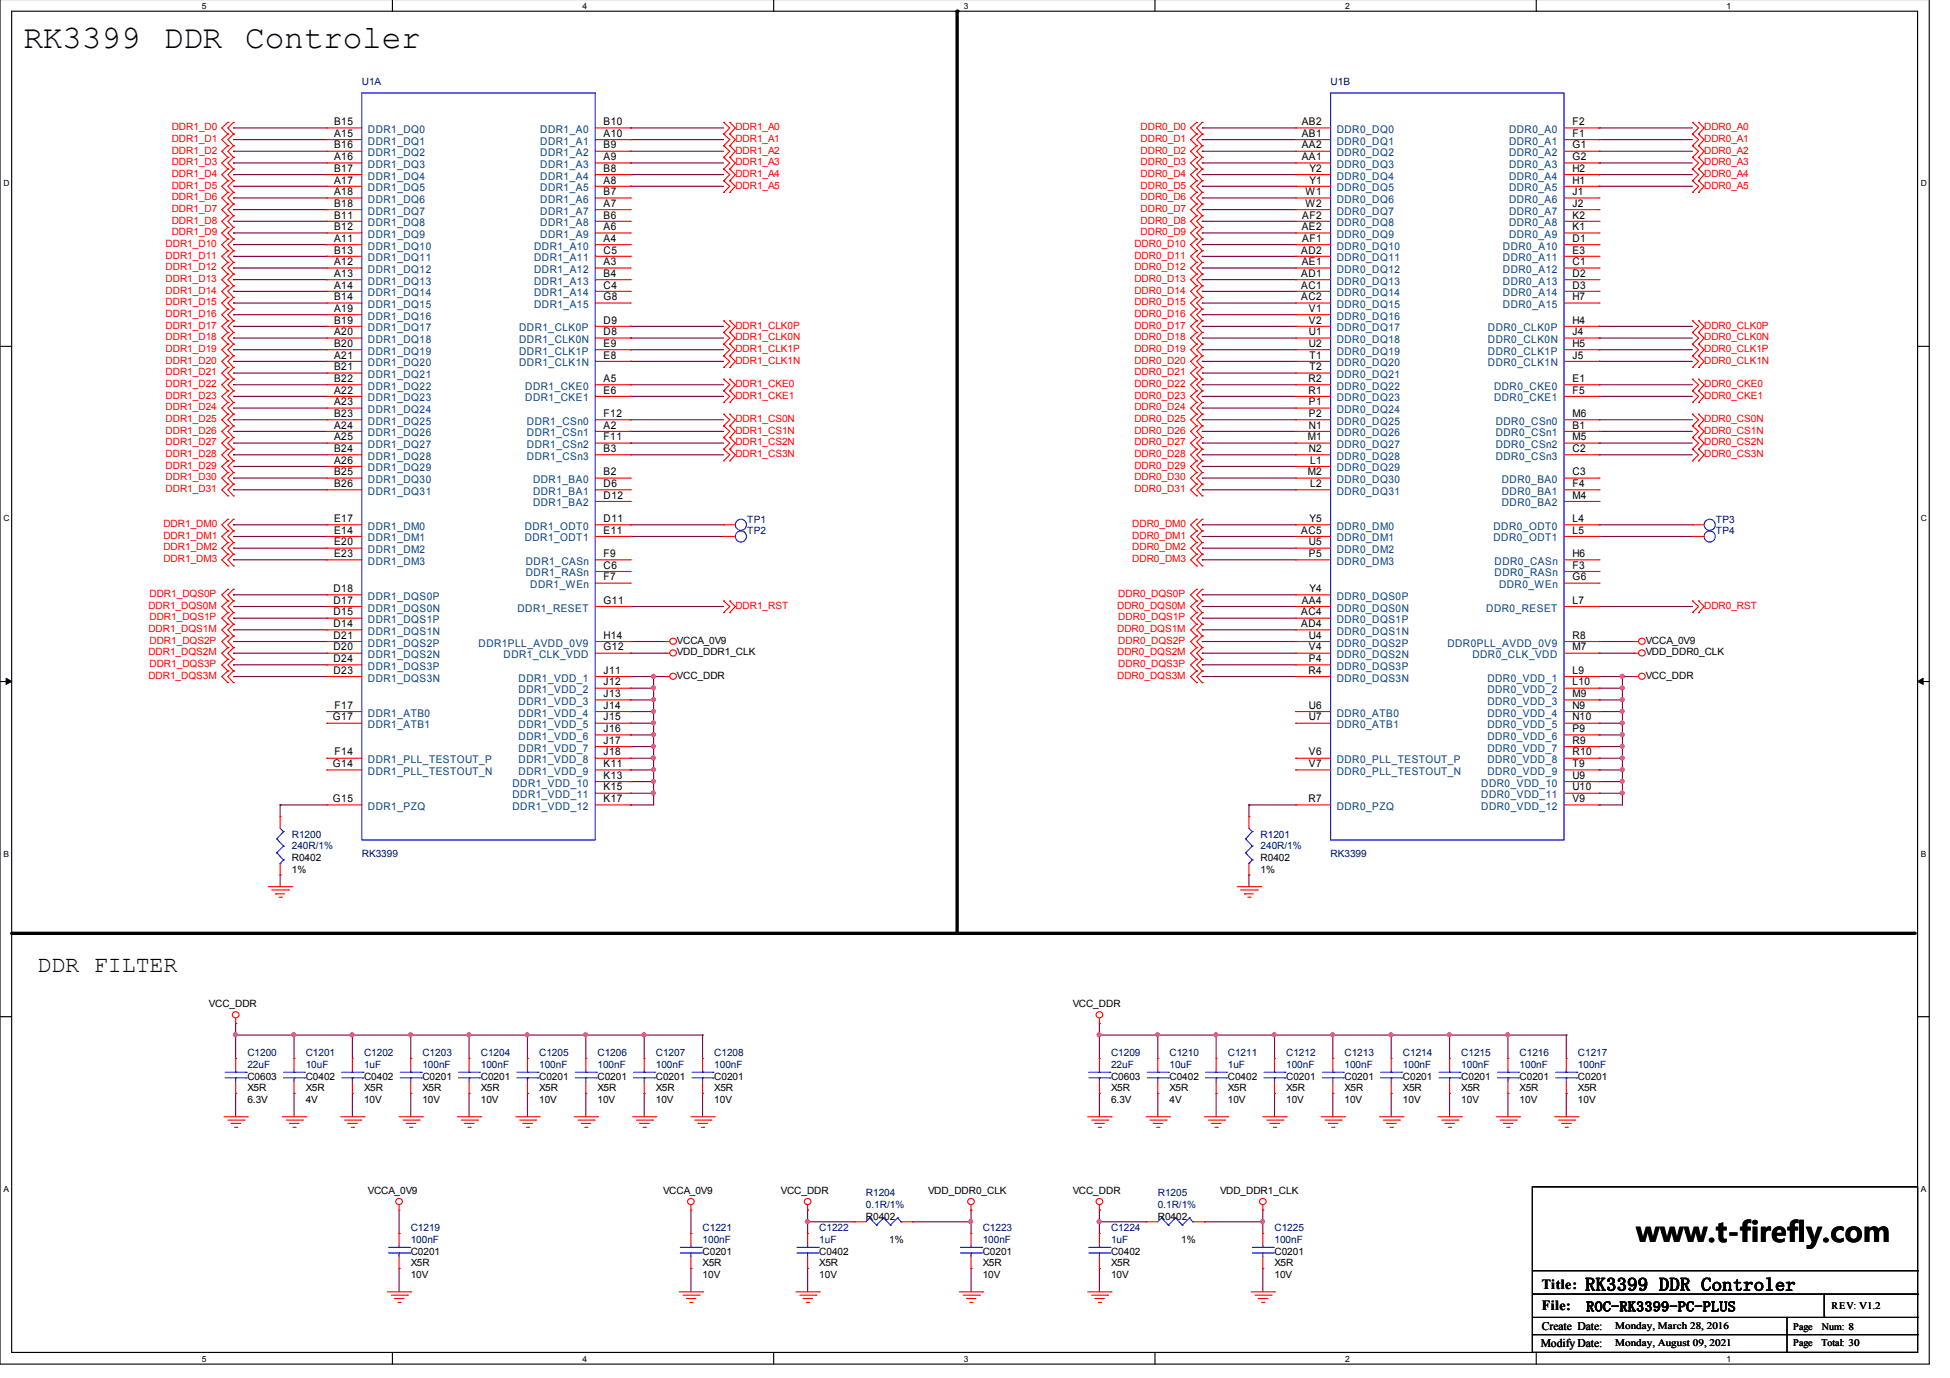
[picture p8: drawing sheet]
<svg xmlns="http://www.w3.org/2000/svg" width="297mm" height="210mm" viewBox="0 0 297 210" stroke-linecap="round" stroke-linejoin="round" font-family="sans-serif">
<defs><g id="words">
<g font-size="5">
<text x="3.6" y="7.3">RK3399</text>
<text x="24.9" y="7.3">DDR</text>
<text x="37.4" y="7.3">Controler</text>
</g>
<text font-size="4.2" x="249.3" y="189.2">www.t-firefly.com</text>
<text font-size="3.6" x="5.7" y="148">DDR FILTER</text>
<text font-size="2.8" x="241.5" y="196.6">RK3399 DDR Controler</text>
<g font-size="2.1">
<text x="234.9" y="196.3">Title:</text>
<text x="234.9" y="199.5">File:</text>
<text x="241.6" y="199.7">ROC-RK3399-PC-PLUS</text>
</g>
<g font-size="1.8">
<text x="234.9" y="202.5">Create Date:</text>
<text x="234.7" y="205.2">Modify Date:</text>
</g>
<g font-size="1.6">
<text x="50.9" y="20.8">A15</text>
<text x="50.9" y="19.1">B15</text>
<text x="50.9" y="22.6">B16</text>
<text x="91.9" y="19.1">B10</text>
<text x="91.9" y="22.6">B9</text>
<text x="91.9" y="20.8">A10</text>
<text x="198.3" y="19.1">AB2</text>
<text x="198.3" y="20.8">AB1</text>
<text x="198.3" y="22.6">AA2</text>
<text x="239.5" y="19.1">F2</text>
<text x="239.5" y="20.8">F1</text>
<text x="239.5" y="22.6">G1</text>
<text x="50.9" y="24.4">A16</text>
<text x="50.9" y="28">A17</text>
<text x="50.9" y="29.7">A18</text>
<text x="50.9" y="26.2">B17</text>
<text x="91.9" y="29.7">B7</text>
<text x="91.9" y="26.2">B8</text>
<text x="91.9" y="24.4">A9</text>
<text x="91.9" y="28">A8</text>
<text x="198.3" y="24.4">AA1</text>
<text x="198.9" y="29.7">W1</text>
<text x="199.5" y="26.2">Y2</text>
<text x="199.5" y="28">Y1</text>
<text x="239.5" y="24.4">G2</text>
<text x="239.5" y="26.2">H2</text>
<text x="239.5" y="28">H1</text>
<text x="239.5" y="29.7">J1</text>
<text x="50.9" y="35.1">B12</text>
<text x="50.9" y="33.3">B11</text>
<text x="50.9" y="31.5">B18</text>
<text x="91.9" y="31.5">A7</text>
<text x="91.9" y="33.3">B6</text>
<text x="91.9" y="35.1">A6</text>
<text x="198.3" y="35.1">AE2</text>
<text x="198.4" y="33.3">AF2</text>
<text x="198.9" y="31.5">W2</text>
<text x="239.5" y="31.5">J2</text>
<text x="239.5" y="33.3">K2</text>
<text x="239.5" y="35.1">K1</text>
<text x="50.9" y="36.8">A11</text>
<text x="50.9" y="38.6">B13</text>
<text x="50.9" y="40.4">A12</text>
<text x="91.9" y="36.8">A4</text>
<text x="91.9" y="38.6">C5</text>
<text x="91.9" y="40.4">A3</text>
<text x="198.2" y="38.6">AD2</text>
<text x="198.3" y="40.4">AE1</text>
<text x="198.4" y="36.8">AF1</text>
<text x="239.5" y="36.8">D1</text>
<text x="239.5" y="38.6">E3</text>
<text x="239.5" y="40.4">C1</text>
<text x="50.9" y="44">A14</text>
<text x="50.9" y="47.5">A19</text>
<text x="50.9" y="45.7">B14</text>
<text x="50.9" y="42.2">A13</text>
<text x="91.9" y="42.2">B4</text>
<text x="91.9" y="44">C4</text>
<text x="91.9" y="45.7">G8</text>
<text x="198.2" y="42.2">AD1</text>
<text x="198.2" y="44">AC1</text>
<text x="198.2" y="45.7">AC2</text>
<text x="199.4" y="47.5">V1</text>
<text x="239.5" y="42.2">D2</text>
<text x="239.5" y="44">D3</text>
<text x="239.5" y="45.7">H7</text>
<text x="50.9" y="51.1">A20</text>
<text x="50.9" y="49.3">B19</text>
<text x="50.9" y="52.8">B20</text>
<text x="91.9" y="51.1">D8</text>
<text x="91.9" y="49.3">D9</text>
<text x="91.9" y="52.8">E9</text>
<text x="199.4" y="49.3">V2</text>
<text x="199.4" y="51.1">U1</text>
<text x="199.4" y="52.8">U2</text>
<text x="239.5" y="49.3">H4</text>
<text x="239.5" y="51.1">J4</text>
<text x="239.5" y="52.8">H5</text>
<text x="50.9" y="54.6">A21</text>
<text x="50.9" y="60">A22</text>
<text x="50.9" y="56.4">B21</text>
<text x="50.9" y="58.2">B22</text>
<text x="91.9" y="58.2">A5</text>
<text x="91.9" y="60">E6</text>
<text x="91.9" y="54.6">E8</text>
<text x="199.3" y="58.2">R2</text>
<text x="199.3" y="60">R1</text>
<text x="199.5" y="54.6">T1</text>
<text x="199.5" y="56.4">T2</text>
<text x="239.5" y="58.2">E1</text>
<text x="239.5" y="60">F5</text>
<text x="239.5" y="54.6">J5</text>
<text x="50.9" y="61.7">A23</text>
<text x="50.9" y="63.5">B23</text>
<text x="50.9" y="65.3">A24</text>
<text x="91.9" y="65.3">A2</text>
<text x="91.9" y="63.5">F12</text>
<text x="199.4" y="61.7">P1</text>
<text x="199.4" y="63.5">P2</text>
<text x="199.4" y="65.3">N1</text>
<text x="239.5" y="63.5">M6</text>
<text x="239.5" y="65.3">B1</text>
<text x="50.9" y="67.1">A25</text>
<text x="50.9" y="70.6">A26</text>
<text x="50.9" y="68.8">B24</text>
<text x="91.9" y="67.1">F11</text>
<text x="91.9" y="68.8">B3</text>
<text x="199.2" y="67.1">M1</text>
<text x="199.4" y="68.8">N2</text>
<text x="199.6" y="70.6">L1</text>
<text x="239.5" y="67.1">M5</text>
<text x="239.5" y="68.8">C2</text>
<text x="50.9" y="72.4">B25</text>
<text x="50.9" y="74.2">B26</text>
<text x="91.9" y="72.4">B2</text>
<text x="91.9" y="74.2">D6</text>
<text x="91.9" y="76">D12</text>
<text x="199.2" y="72.4">M2</text>
<text x="199.6" y="74.2">L2</text>
<text x="239.5" y="72.4">C3</text>
<text x="239.5" y="74.2">F4</text>
<text x="239.5" y="76">M4</text>
<text x="50.9" y="83.1">E20</text>
<text x="50.9" y="79.5">E17</text>
<text x="50.9" y="81.3">E14</text>
<text x="91.9" y="81.3">E11</text>
<text x="91.9" y="79.5">D11</text>
<text x="198.2" y="81.3">AC5</text>
<text x="199.4" y="83.1">U5</text>
<text x="199.5" y="79.5">Y5</text>
<text x="239.5" y="79.5">L4</text>
<text x="239.5" y="81.3">L5</text>
<text x="50.9" y="84.9">E23</text>
<text x="91.9" y="84.9">F9</text>
<text x="91.9" y="86.6">C6</text>
<text x="91.9" y="88.4">F7</text>
<text x="199.4" y="84.9">P5</text>
<text x="239.5" y="84.9">H6</text>
<text x="239.5" y="86.6">F3</text>
<text x="239.5" y="88.4">G6</text>
<text x="50.8" y="92">D17</text>
<text x="50.8" y="90.2">D18</text>
<text x="50.8" y="95.5">D14</text>
<text x="50.8" y="93.7">D15</text>
<text x="91.9" y="92">G11</text>
<text x="198.2" y="93.7">AC4</text>
<text x="198.2" y="95.5">AD4</text>
<text x="198.3" y="92">AA4</text>
<text x="199.5" y="90.2">Y4</text>
<text x="239.5" y="92">L7</text>
<text x="50.8" y="99.1">D20</text>
<text x="50.8" y="97.3">D21</text>
<text x="50.8" y="100.9">D24</text>
<text x="91.9" y="99.1">G12</text>
<text x="91.9" y="97.3">H14</text>
<text x="199.4" y="97.3">U4</text>
<text x="199.4" y="99.1">V4</text>
<text x="199.4" y="100.9">P4</text>
<text x="239.5" y="97.3">R8</text>
<text x="239.5" y="99.1">M7</text>
<text x="50.8" y="102.6">D23</text>
<text x="51" y="108">F17</text>
<text x="91.9" y="102.6">J11</text>
<text x="91.9" y="104.4">J12</text>
<text x="91.9" y="106.2">J13</text>
<text x="91.9" y="108">J14</text>
<text x="199.3" y="102.6">R4</text>
<text x="199.4" y="108">U6</text>
<text x="239.5" y="102.6">L9</text>
<text x="239.5" y="104.4">L10</text>
<text x="239.5" y="106.2">M9</text>
<text x="239.5" y="108">N9</text>
<text x="50.7" y="109.7">G17</text>
<text x="91.9" y="111.5">J16</text>
<text x="91.9" y="109.7">J15</text>
<text x="91.9" y="113.3">J17</text>
<text x="199.4" y="109.7">U7</text>
<text x="239.5" y="109.7">N10</text>
<text x="239.5" y="111.5">P9</text>
<text x="239.5" y="113.3">R9</text>
<text x="50.7" y="116.9">G14</text>
<text x="51" y="115.1">F14</text>
<text x="91.9" y="115.1">J18</text>
<text x="91.9" y="116.9">K11</text>
<text x="91.9" y="118.6">K13</text>
<text x="199.4" y="116.9">V7</text>
<text x="199.4" y="115.1">V6</text>
<text x="239.5" y="115.1">R10</text>
<text x="239.5" y="116.9">T9</text>
<text x="239.5" y="118.6">U9</text>
<text x="50.7" y="122.2">G15</text>
<text x="91.9" y="120.4">K15</text>
<text x="91.9" y="122.2">K17</text>
<text x="199.3" y="122.2">R7</text>
<text x="239.5" y="120.4">U10</text>
<text x="239.5" y="122.2">V9</text>
</g>
<g font-size="1.6" fill="#003f7f">
<text x="56" y="22">DDR1_DQ1</text>
<text x="56" y="20.2">DDR1_DQ0</text>
<text x="56" y="23.8">DDR1_DQ2</text>
<text x="82.3" y="20.2">DDR1_A0</text>
<text x="82.3" y="23.8">DDR1_A2</text>
<text x="82.3" y="22">DDR1_A1</text>
<text x="203.6" y="20.2">DDR0_DQ0</text>
<text x="203.6" y="22">DDR0_DQ1</text>
<text x="203.6" y="23.8">DDR0_DQ2</text>
<text x="229.9" y="20.2">DDR0_A0</text>
<text x="229.9" y="22">DDR0_A1</text>
<text x="229.9" y="23.8">DDR0_A2</text>
<text x="56" y="25.6">DDR1_DQ3</text>
<text x="56" y="29.1">DDR1_DQ5</text>
<text x="56" y="27.4">DDR1_DQ4</text>
<text x="82.3" y="27.4">DDR1_A4</text>
<text x="82.3" y="25.6">DDR1_A3</text>
<text x="82.3" y="29.1">DDR1_A5</text>
<text x="203.6" y="25.6">DDR0_DQ3</text>
<text x="203.6" y="27.4">DDR0_DQ4</text>
<text x="203.6" y="29.1">DDR0_DQ5</text>
<text x="229.9" y="25.6">DDR0_A3</text>
<text x="229.9" y="27.4">DDR0_A4</text>
<text x="229.9" y="29.1">DDR0_A5</text>
<text x="56" y="30.9">DDR1_DQ6</text>
<text x="56" y="34.5">DDR1_DQ8</text>
<text x="56" y="32.7">DDR1_DQ7</text>
<text x="82.3" y="32.7">DDR1_A7</text>
<text x="82.3" y="30.9">DDR1_A6</text>
<text x="82.3" y="34.5">DDR1_A8</text>
<text x="203.6" y="30.9">DDR0_DQ6</text>
<text x="203.6" y="32.7">DDR0_DQ7</text>
<text x="203.6" y="34.5">DDR0_DQ8</text>
<text x="229.9" y="30.9">DDR0_A6</text>
<text x="229.9" y="32.7">DDR0_A7</text>
<text x="229.9" y="34.5">DDR0_A8</text>
<text x="56" y="38">DDR1_DQ10</text>
<text x="56" y="36.3">DDR1_DQ9</text>
<text x="56" y="39.8">DDR1_DQ11</text>
<text x="56" y="41.6">DDR1_DQ12</text>
<text x="81.4" y="38">DDR1_A10</text>
<text x="81.4" y="39.8">DDR1_A11</text>
<text x="81.4" y="41.6">DDR1_A12</text>
<text x="82.3" y="36.3">DDR1_A9</text>
<text x="203.6" y="36.3">DDR0_DQ9</text>
<text x="203.6" y="38">DDR0_DQ10</text>
<text x="203.6" y="39.8">DDR0_DQ11</text>
<text x="203.6" y="41.6">DDR0_DQ12</text>
<text x="228.9" y="38">DDR0_A10</text>
<text x="228.9" y="39.8">DDR0_A11</text>
<text x="228.9" y="41.6">DDR0_A12</text>
<text x="229.9" y="36.3">DDR0_A9</text>
<text x="56" y="45.1">DDR1_DQ14</text>
<text x="56" y="46.9">DDR1_DQ15</text>
<text x="56" y="43.4">DDR1_DQ13</text>
<text x="81.4" y="43.4">DDR1_A13</text>
<text x="81.4" y="45.1">DDR1_A14</text>
<text x="81.4" y="46.9">DDR1_A15</text>
<text x="203.6" y="43.4">DDR0_DQ13</text>
<text x="203.6" y="45.1">DDR0_DQ14</text>
<text x="203.6" y="46.9">DDR0_DQ15</text>
<text x="228.9" y="43.4">DDR0_A13</text>
<text x="228.9" y="45.1">DDR0_A14</text>
<text x="228.9" y="46.9">DDR0_A15</text>
<text x="56" y="52.3">DDR1_DQ18</text>
<text x="56" y="50.5">DDR1_DQ17</text>
<text x="56" y="48.7">DDR1_DQ16</text>
<text x="79.1" y="52.3">DDR1_CLK0N</text>
<text x="79.1" y="50.5">DDR1_CLK0P</text>
<text x="203.6" y="48.7">DDR0_DQ16</text>
<text x="203.6" y="50.5">DDR0_DQ17</text>
<text x="203.6" y="52.3">DDR0_DQ18</text>
<text x="226.7" y="50.5">DDR0_CLK0P</text>
<text x="226.7" y="52.3">DDR0_CLK0N</text>
<text x="56" y="55.8">DDR1_DQ20</text>
<text x="56" y="57.6">DDR1_DQ21</text>
<text x="56" y="54">DDR1_DQ19</text>
<text x="56" y="59.4">DDR1_DQ22</text>
<text x="79.1" y="54">DDR1_CLK1P</text>
<text x="79.1" y="55.8">DDR1_CLK1N</text>
<text x="80" y="59.4">DDR1_CKE0</text>
<text x="203.6" y="54">DDR0_DQ19</text>
<text x="203.6" y="55.8">DDR0_DQ20</text>
<text x="203.6" y="57.6">DDR0_DQ21</text>
<text x="203.6" y="59.4">DDR0_DQ22</text>
<text x="226.7" y="54">DDR0_CLK1P</text>
<text x="226.7" y="55.8">DDR0_CLK1N</text>
<text x="227.6" y="59.4">DDR0_CKE0</text>
<text x="56" y="61.1">DDR1_DQ23</text>
<text x="56" y="62.9">DDR1_DQ24</text>
<text x="56" y="64.7">DDR1_DQ25</text>
<text x="80" y="61.1">DDR1_CKE1</text>
<text x="80.3" y="64.7">DDR1_CSn0</text>
<text x="203.6" y="61.1">DDR0_DQ23</text>
<text x="203.6" y="62.9">DDR0_DQ24</text>
<text x="203.6" y="64.7">DDR0_DQ25</text>
<text x="227.6" y="61.1">DDR0_CKE1</text>
<text x="227.8" y="64.7">DDR0_CSn0</text>
<text x="56" y="68.3">DDR1_DQ27</text>
<text x="56" y="71.8">DDR1_DQ29</text>
<text x="56" y="66.5">DDR1_DQ26</text>
<text x="56" y="70">DDR1_DQ28</text>
<text x="80.3" y="66.5">DDR1_CSn1</text>
<text x="80.3" y="68.3">DDR1_CSn2</text>
<text x="80.3" y="70">DDR1_CSn3</text>
<text x="203.6" y="66.5">DDR0_DQ26</text>
<text x="203.6" y="68.3">DDR0_DQ27</text>
<text x="203.6" y="70">DDR0_DQ28</text>
<text x="203.6" y="71.8">DDR0_DQ29</text>
<text x="227.8" y="66.5">DDR0_CSn1</text>
<text x="227.8" y="68.3">DDR0_CSn2</text>
<text x="227.8" y="70">DDR0_CSn3</text>
<text x="56" y="73.6">DDR1_DQ30</text>
<text x="56" y="75.4">DDR1_DQ31</text>
<text x="81.2" y="73.6">DDR1_BA0</text>
<text x="81.2" y="75.4">DDR1_BA1</text>
<text x="81.2" y="77.1">DDR1_BA2</text>
<text x="203.6" y="73.6">DDR0_DQ30</text>
<text x="203.6" y="75.4">DDR0_DQ31</text>
<text x="228.8" y="73.6">DDR0_BA0</text>
<text x="228.8" y="75.4">DDR0_BA1</text>
<text x="228.8" y="77.1">DDR0_BA2</text>
<text x="56" y="80.7">DDR1_DM0</text>
<text x="56" y="82.5">DDR1_DM1</text>
<text x="79.9" y="82.5">DDR1_ODT1</text>
<text x="79.9" y="80.7">DDR1_ODT0</text>
<text x="203.6" y="80.7">DDR0_DM0</text>
<text x="203.6" y="82.5">DDR0_DM1</text>
<text x="227.5" y="80.7">DDR0_ODT0</text>
<text x="227.5" y="82.5">DDR0_ODT1</text>
<text x="56" y="84.3">DDR1_DM2</text>
<text x="56" y="86">DDR1_DM3</text>
<text x="80.1" y="86">DDR1_CASn</text>
<text x="80.1" y="87.8">DDR1_RASn</text>
<text x="80.8" y="89.6">DDR1_WEn</text>
<text x="203.6" y="84.3">DDR0_DM2</text>
<text x="203.6" y="86">DDR0_DM3</text>
<text x="227.7" y="86">DDR0_CASn</text>
<text x="227.7" y="87.8">DDR0_RASn</text>
<text x="228.3" y="89.6">DDR0_WEn</text>
<text x="56" y="93.1">DDR1_DQS0N</text>
<text x="56" y="91.4">DDR1_DQS0P</text>
<text x="56" y="94.9">DDR1_DQS1P</text>
<text x="78.8" y="93.1">DDR1_RESET</text>
<text x="203.6" y="91.4">DDR0_DQS0P</text>
<text x="203.6" y="93.1">DDR0_DQS0N</text>
<text x="203.6" y="94.9">DDR0_DQS1P</text>
<text x="226.4" y="93.1">DDR0_RESET</text>
<text x="56" y="100.3">DDR1_DQS2N</text>
<text x="56" y="98.5">DDR1_DQS2P</text>
<text x="56" y="96.7">DDR1_DQS1N</text>
<text x="72.9" y="98.5">DDR1PLL_AVDD_0V9</text>
<text x="76.7" y="100.3">DDR1_CLK_VDD</text>
<text x="203.6" y="96.7">DDR0_DQS1N</text>
<text x="203.6" y="98.5">DDR0_DQS2P</text>
<text x="203.6" y="100.3">DDR0_DQS2N</text>
<text x="220.5" y="98.5">DDR0PLL_AVDD_0V9</text>
<text x="224.3" y="100.3">DDR0_CLK_VDD</text>
<text x="56" y="103.8">DDR1_DQS3N</text>
<text x="56" y="102">DDR1_DQS3P</text>
<text x="79" y="103.8">DDR1_VDD_1</text>
<text x="79" y="105.6">DDR1_VDD_2</text>
<text x="79" y="107.4">DDR1_VDD_3</text>
<text x="203.6" y="102">DDR0_DQS3P</text>
<text x="203.6" y="103.8">DDR0_DQS3N</text>
<text x="226.6" y="103.8">DDR0_VDD_1</text>
<text x="226.6" y="105.6">DDR0_VDD_2</text>
<text x="226.6" y="107.4">DDR0_VDD_3</text>
<text x="56" y="109.1">DDR1_ATB0</text>
<text x="56" y="110.9">DDR1_ATB1</text>
<text x="79" y="112.7">DDR1_VDD_6</text>
<text x="79" y="109.1">DDR1_VDD_4</text>
<text x="79" y="110.9">DDR1_VDD_5</text>
<text x="203.6" y="109.1">DDR0_ATB0</text>
<text x="203.6" y="110.9">DDR0_ATB1</text>
<text x="226.6" y="109.1">DDR0_VDD_4</text>
<text x="226.6" y="110.9">DDR0_VDD_5</text>
<text x="226.6" y="112.7">DDR0_VDD_6</text>
<text x="56" y="118">DDR1_PLL_TESTOUT_N</text>
<text x="56" y="116.3">DDR1_PLL_TESTOUT_P</text>
<text x="78.1" y="119.8">DDR1_VDD_10</text>
<text x="79" y="114.5">DDR1_VDD_7</text>
<text x="79" y="116.3">DDR1_VDD_8</text>
<text x="79" y="118">DDR1_VDD_9</text>
<text x="203.6" y="118">DDR0_PLL_TESTOUT_N</text>
<text x="203.6" y="116.3">DDR0_PLL_TESTOUT_P</text>
<text x="225.6" y="119.8">DDR0_VDD_10</text>
<text x="226.6" y="114.5">DDR0_VDD_7</text>
<text x="226.6" y="116.3">DDR0_VDD_8</text>
<text x="226.6" y="118">DDR0_VDD_9</text>
<text x="56" y="123.4">DDR1_PZQ</text>
<text x="78.1" y="121.6">DDR1_VDD_11</text>
<text x="78.1" y="123.4">DDR1_VDD_12</text>
<text x="203.6" y="123.4">DDR0_PZQ</text>
<text x="225.6" y="121.6">DDR0_VDD_11</text>
<text x="225.6" y="123.4">DDR0_VDD_12</text>
</g>
<g font-size="1.5" fill="#00007f">
<text x="55.1" y="13">U1A</text>
<text x="202.7" y="13">U1B</text>
<text x="113.8" y="81.4">TP2</text>
<text x="113.8" y="79.6">TP1</text>
<text x="261.4" y="81.4">TP4</text>
<text x="261.4" y="79.6">TP3</text>
<text x="44.4" y="127.6">R1200</text>
<text x="44.4" y="129.4">240R/1%</text>
<text x="55.1" y="130.5">RK3399</text>
<text x="192" y="127.6">R1201</text>
<text x="192" y="129.4">240R/1%</text>
<text x="202.7" y="130.5">RK3399</text>
<text x="37.7" y="160.9">C1200</text>
<text x="46.6" y="160.9">C1201</text>
<text x="55.5" y="160.9">C1202</text>
<text x="64.3" y="160.9">C1203</text>
<text x="73.2" y="160.9">C1204</text>
<text x="82.1" y="160.9">C1205</text>
<text x="91" y="160.9">C1206</text>
<text x="99.9" y="160.9">C1207</text>
<text x="108.8" y="160.9">C1208</text>
<text x="169.2" y="160.9">C1209</text>
<text x="178.1" y="160.9">C1210</text>
<text x="187" y="160.9">C1211</text>
<text x="195.9" y="160.9">C1212</text>
<text x="204.8" y="160.9">C1213</text>
<text x="213.7" y="160.9">C1214</text>
<text x="222.6" y="160.9">C1215</text>
<text x="231.5" y="160.9">C1216</text>
<text x="240.4" y="160.9">C1217</text>
<text x="37.7" y="162.7">22uF</text>
<text x="46.6" y="162.7">10uF</text>
<text x="55.5" y="162.7">1uF</text>
<text x="64.3" y="162.7">100nF</text>
<text x="73.2" y="162.7">100nF</text>
<text x="82.1" y="162.7">100nF</text>
<text x="91" y="162.7">100nF</text>
<text x="99.9" y="162.7">100nF</text>
<text x="108.8" y="162.7">100nF</text>
<text x="169.2" y="162.7">22uF</text>
<text x="178.1" y="162.7">10uF</text>
<text x="187" y="162.7">1uF</text>
<text x="195.9" y="162.7">100nF</text>
<text x="204.8" y="162.7">100nF</text>
<text x="213.7" y="162.7">100nF</text>
<text x="222.6" y="162.7">100nF</text>
<text x="231.5" y="162.7">100nF</text>
<text x="240.4" y="162.7">100nF</text>
<text x="131.9" y="182.2">R1204</text>
<text x="131.9" y="184">0.1R/1%</text>
<text x="176.4" y="182.2">R1205</text>
<text x="176.4" y="184">0.1R/1%</text>
<text x="62.6" y="187.6">C1219</text>
<text x="62.6" y="189.3">100nF</text>
<text x="107" y="187.6">C1221</text>
<text x="107" y="189.3">100nF</text>
<text x="124.8" y="187.6">C1222</text>
<text x="124.8" y="189.3">1uF</text>
<text x="149.7" y="187.6">C1223</text>
<text x="149.7" y="189.3">100nF</text>
<text x="169.2" y="187.6">C1224</text>
<text x="169.2" y="189.3">1uF</text>
<text x="194.1" y="187.6">C1225</text>
<text x="194.1" y="189.3">100nF</text>
</g>
<g font-size="1.5" fill="#f00">
<text x="26.2" y="23.4">DDR1_D2</text>
<text x="26.2" y="21.6">DDR1_D1</text>
<text x="26.2" y="19.8">DDR1_D0</text>
<text x="112" y="19.8">DDR1_A0</text>
<text x="112" y="23.4">DDR1_A2</text>
<text x="112" y="21.6">DDR1_A1</text>
<text x="173.7" y="23.4">DDR0_D2</text>
<text x="173.7" y="21.6">DDR0_D1</text>
<text x="173.7" y="19.8">DDR0_D0</text>
<text x="259.6" y="19.8">DDR0_A0</text>
<text x="259.6" y="21.6">DDR0_A1</text>
<text x="259.6" y="23.4">DDR0_A2</text>
<text x="26.2" y="28.7">DDR1_D5</text>
<text x="26.2" y="26.9">DDR1_D4</text>
<text x="26.2" y="25.2">DDR1_D3</text>
<text x="112" y="25.2">DDR1_A3</text>
<text x="112" y="26.9">DDR1_A4</text>
<text x="112" y="28.7">DDR1_A5</text>
<text x="173.7" y="28.7">DDR0_D5</text>
<text x="173.7" y="26.9">DDR0_D4</text>
<text x="173.7" y="25.2">DDR0_D3</text>
<text x="259.6" y="25.2">DDR0_A3</text>
<text x="259.6" y="26.9">DDR0_A4</text>
<text x="259.6" y="28.7">DDR0_A5</text>
<text x="26.2" y="30.5">DDR1_D6</text>
<text x="26.2" y="35.8">DDR1_D9</text>
<text x="26.2" y="34.1">DDR1_D8</text>
<text x="26.2" y="32.3">DDR1_D7</text>
<text x="173.7" y="30.5">DDR0_D6</text>
<text x="173.7" y="35.8">DDR0_D9</text>
<text x="173.7" y="34.1">DDR0_D8</text>
<text x="173.7" y="32.3">DDR0_D7</text>
<text x="25.2" y="41.2">DDR1_D12</text>
<text x="25.2" y="39.4">DDR1_D11</text>
<text x="25.2" y="37.6">DDR1_D10</text>
<text x="172.8" y="41.2">DDR0_D12</text>
<text x="172.8" y="39.4">DDR0_D11</text>
<text x="172.8" y="37.6">DDR0_D10</text>
<text x="25.2" y="46.5">DDR1_D15</text>
<text x="25.2" y="44.7">DDR1_D14</text>
<text x="25.2" y="42.9">DDR1_D13</text>
<text x="172.8" y="46.5">DDR0_D15</text>
<text x="172.8" y="44.7">DDR0_D14</text>
<text x="172.8" y="42.9">DDR0_D13</text>
<text x="25.2" y="53.6">DDR1_D19</text>
<text x="25.2" y="51.8">DDR1_D18</text>
<text x="25.2" y="50.1">DDR1_D17</text>
<text x="25.2" y="48.3">DDR1_D16</text>
<text x="112" y="53.6">DDR1_CLK1P</text>
<text x="112" y="50.1">DDR1_CLK0P</text>
<text x="112" y="51.8">DDR1_CLK0N</text>
<text x="172.8" y="53.6">DDR0_D19</text>
<text x="172.8" y="51.8">DDR0_D18</text>
<text x="172.8" y="50.1">DDR0_D17</text>
<text x="172.8" y="48.3">DDR0_D16</text>
<text x="259.6" y="53.6">DDR0_CLK1P</text>
<text x="259.6" y="50.1">DDR0_CLK0P</text>
<text x="259.6" y="51.8">DDR0_CLK0N</text>
<text x="25.2" y="58.9">DDR1_D22</text>
<text x="25.2" y="57.2">DDR1_D21</text>
<text x="25.2" y="55.4">DDR1_D20</text>
<text x="112" y="55.4">DDR1_CLK1N</text>
<text x="112" y="58.9">DDR1_CKE0</text>
<text x="172.8" y="58.9">DDR0_D22</text>
<text x="172.8" y="57.2">DDR0_D21</text>
<text x="172.8" y="55.4">DDR0_D20</text>
<text x="259.6" y="55.4">DDR0_CLK1N</text>
<text x="259.6" y="58.9">DDR0_CKE0</text>
<text x="25.2" y="64.3">DDR1_D25</text>
<text x="25.2" y="62.5">DDR1_D24</text>
<text x="25.2" y="60.7">DDR1_D23</text>
<text x="112" y="60.7">DDR1_CKE1</text>
<text x="112" y="64.3">DDR1_CS0N</text>
<text x="172.8" y="64.3">DDR0_D25</text>
<text x="172.8" y="62.5">DDR0_D24</text>
<text x="172.8" y="60.7">DDR0_D23</text>
<text x="259.6" y="64.3">DDR0_CS0N</text>
<text x="259.6" y="60.7">DDR0_CKE1</text>
<text x="25.2" y="71.4">DDR1_D29</text>
<text x="25.2" y="69.6">DDR1_D28</text>
<text x="25.2" y="66.1">DDR1_D26</text>
<text x="25.2" y="67.8">DDR1_D27</text>
<text x="112" y="66.1">DDR1_CS1N</text>
<text x="112" y="67.8">DDR1_CS2N</text>
<text x="112" y="69.6">DDR1_CS3N</text>
<text x="172.8" y="71.4">DDR0_D29</text>
<text x="172.8" y="69.6">DDR0_D28</text>
<text x="172.8" y="66.1">DDR0_D26</text>
<text x="172.8" y="67.8">DDR0_D27</text>
<text x="259.6" y="66.1">DDR0_CS1N</text>
<text x="259.6" y="67.8">DDR0_CS2N</text>
<text x="259.6" y="69.6">DDR0_CS3N</text>
<text x="25.2" y="74.9">DDR1_D31</text>
<text x="25.2" y="73.2">DDR1_D30</text>
<text x="172.8" y="74.9">DDR0_D31</text>
<text x="172.8" y="73.2">DDR0_D30</text>
<text x="24.9" y="80.3">DDR1_DM0</text>
<text x="24.9" y="82.1">DDR1_DM1</text>
<text x="24.9" y="83.8">DDR1_DM2</text>
<text x="172.5" y="80.3">DDR0_DM0</text>
<text x="172.5" y="82.1">DDR0_DM1</text>
<text x="172.5" y="83.8">DDR0_DM2</text>
<text x="24.9" y="85.6">DDR1_DM3</text>
<text x="172.5" y="85.6">DDR0_DM3</text>
<text x="22.6" y="92.7">DDR1_DQS0M</text>
<text x="22.8" y="94.5">DDR1_DQS1P</text>
<text x="22.8" y="90.9">DDR1_DQS0P</text>
<text x="112" y="92.7">DDR1_RST</text>
<text x="170.2" y="92.7">DDR0_DQS0M</text>
<text x="170.3" y="94.5">DDR0_DQS1P</text>
<text x="170.3" y="90.9">DDR0_DQS0P</text>
<text x="259.6" y="92.7">DDR0_RST</text>
<text x="22.6" y="99.8">DDR1_DQS2M</text>
<text x="22.6" y="96.3">DDR1_DQS1M</text>
<text x="22.8" y="101.6">DDR1_DQS3P</text>
<text x="22.8" y="98.1">DDR1_DQS2P</text>
<text x="170.2" y="99.8">DDR0_DQS2M</text>
<text x="170.2" y="96.3">DDR0_DQS1M</text>
<text x="170.3" y="101.6">DDR0_DQS3P</text>
<text x="170.3" y="98.1">DDR0_DQS2P</text>
<text x="22.6" y="103.4">DDR1_DQS3M</text>
<text x="170.2" y="103.4">DDR0_DQS3M</text>
</g>
<g font-size="1.5">
<text x="103.1" y="98.1">VCCA_0V9</text>
<text x="103.1" y="99.8">VDD_DDR1_CLK</text>
<text x="250.7" y="98.1">VCCA_0V9</text>
<text x="250.7" y="99.8">VDD_DDR0_CLK</text>
<text x="103.1" y="103.4">VCC_DDR</text>
<text x="250.7" y="103.4">VCC_DDR</text>
<text x="44.4" y="131.2">R0402</text>
<text x="192" y="131.2">R0402</text>
<text x="44.4" y="132.9">1%</text>
<text x="192" y="132.9">1%</text>
<text x="31.8" y="153.4">VCC_DDR</text>
<text x="163.4" y="153.4">VCC_DDR</text>
<text x="37.7" y="164.4">C0603</text>
<text x="37.7" y="166.2">X5R</text>
<text x="37.7" y="168">6.3V</text>
<text x="46.6" y="164.4">C0402</text>
<text x="46.6" y="166.2">X5R</text>
<text x="46.6" y="168">4V</text>
<text x="55.5" y="164.4">C0402</text>
<text x="55.5" y="166.2">X5R</text>
<text x="55.5" y="168">10V</text>
<text x="64.3" y="164.4">C0201</text>
<text x="64.3" y="166.2">X5R</text>
<text x="64.3" y="168">10V</text>
<text x="73.2" y="164.4">C0201</text>
<text x="73.2" y="166.2">X5R</text>
<text x="73.2" y="168">10V</text>
<text x="82.1" y="164.4">C0201</text>
<text x="82.1" y="166.2">X5R</text>
<text x="82.1" y="168">10V</text>
<text x="91" y="164.4">C0201</text>
<text x="91" y="166.2">X5R</text>
<text x="91" y="168">10V</text>
<text x="99.9" y="164.4">C0201</text>
<text x="99.9" y="166.2">X5R</text>
<text x="99.9" y="168">10V</text>
<text x="108.8" y="164.4">C0201</text>
<text x="108.8" y="166.2">X5R</text>
<text x="108.8" y="168">10V</text>
<text x="169.2" y="164.4">C0603</text>
<text x="169.2" y="166.2">X5R</text>
<text x="169.2" y="168">6.3V</text>
<text x="178.1" y="164.4">C0402</text>
<text x="178.1" y="166.2">X5R</text>
<text x="178.1" y="168">4V</text>
<text x="187" y="164.4">C0402</text>
<text x="187" y="166.2">X5R</text>
<text x="187" y="168">10V</text>
<text x="195.9" y="164.4">C0201</text>
<text x="195.9" y="166.2">X5R</text>
<text x="195.9" y="168">10V</text>
<text x="204.8" y="164.4">C0201</text>
<text x="204.8" y="166.2">X5R</text>
<text x="204.8" y="168">10V</text>
<text x="213.7" y="164.4">C0201</text>
<text x="213.7" y="166.2">X5R</text>
<text x="213.7" y="168">10V</text>
<text x="222.6" y="164.4">C0201</text>
<text x="222.6" y="166.2">X5R</text>
<text x="222.6" y="168">10V</text>
<text x="231.5" y="164.4">C0201</text>
<text x="231.5" y="166.2">X5R</text>
<text x="231.5" y="168">10V</text>
<text x="240.4" y="164.4">C0201</text>
<text x="240.4" y="166.2">X5R</text>
<text x="240.4" y="168">10V</text>
<text x="56" y="181.9">VCCA_0V9</text>
<text x="101" y="181.9">VCCA_0V9</text>
<text x="119" y="181.9">VCC_DDR</text>
<text x="131.9" y="185.8">R0402</text>
<text x="141.4" y="181.9">VDD_DDR0_CLK</text>
<text x="163.4" y="181.9">VCC_DDR</text>
<text x="176.4" y="185.8">R0402</text>
<text x="185.8" y="181.9">VDD_DDR1_CLK</text>
<text x="62.6" y="191.1">C0201</text>
<text x="107" y="191.1">C0201</text>
<text x="124.8" y="191.1">C0402</text>
<text x="135.5" y="189.3">1%</text>
<text x="149.7" y="191.1">C0201</text>
<text x="169.2" y="191.1">C0402</text>
<text x="179.9" y="189.3">1%</text>
<text x="194.1" y="191.1">C0201</text>
<text x="62.6" y="192.9">X5R</text>
<text x="62.6" y="194.7">10V</text>
<text x="107" y="192.9">X5R</text>
<text x="107" y="194.7">10V</text>
<text x="124.8" y="192.9">X5R</text>
<text x="124.8" y="194.7">10V</text>
<text x="149.7" y="192.9">X5R</text>
<text x="149.7" y="194.7">10V</text>
<text x="169.2" y="192.9">X5R</text>
<text x="169.2" y="194.7">10V</text>
<text x="194.1" y="192.9">X5R</text>
<text x="194.1" y="194.7">10V</text>
<text x="246" y="202.4">Monday, March 28, 2016</text>
<text x="273.1" y="202.5">Page</text>
<text x="277.5" y="202.5">Num: 8</text>
<text x="279" y="199.3">REV: V1.2</text>
<text x="246" y="205.1">Monday, August 09, 2021</text>
<text x="273.1" y="205.1">Page</text>
<text x="277.5" y="205.1">Total: 30</text>
</g>
<g font-size="1.3">
<text x="30.7" y="1.4">5</text>
<text x="88.7" y="1.4">4</text>
<text x="146.8" y="1.4">3</text>
<text x="204.9" y="1.4">2</text>
<text x="263" y="1.4">1</text>
<text x=".5" y="28.4">D</text>
<text x="292.6" y="28.4">D</text>
<text x=".5" y="79.4">C</text>
<text x="292.6" y="79.4">C</text>
<text x=".5" y="130.5">B</text>
<text x="292.6" y="130.5">B</text>
<text x=".5" y="181.5">A</text>
<text x="292.6" y="181.5">A</text>
<text x="30.7" y="207.4">5</text>
<text x="88.7" y="207.4">4</text>
<text x="146.8" y="207.4">3</text>
<text x="204.9" y="207.4">2</text>
<text x="263" y="207.4">1</text>
</g>
</g></defs>
<path d="M0 -.1v207.9h293.9v-207.9M1.8 1.7h290.3v204.3h-290.3z" fill="none" stroke="#000" stroke-width=".17"/>
<g fill="#fff">
<path d="M30.7 .2h.6v1.3h-.6z"/>
<path d="M30.7 206.3h.6v1.3h-.6z"/>
</g>
<path d="M59.8 -.1v1.8M59.8 206v1.8" fill="none" stroke="#000" stroke-width=".17"/>
<g fill="#fff">
<path d="M88.7 .2h.6v1.3h-.6z"/>
<path d="M88.7 206.3h.6v1.3h-.6z"/>
</g>
<path d="M117.9 -.1v1.8M117.9 206v1.8" fill="none" stroke="#000" stroke-width=".17"/>
<g fill="#fff">
<path d="M146.8 .2h.6v1.3h-.6z"/>
<path d="M146.8 206.3h.6v1.3h-.6z"/>
</g>
<path d="M175.9 -.1v1.8M175.9 206v1.8" fill="none" stroke="#000" stroke-width=".17"/>
<g fill="#fff">
<path d="M204.9 .2h.6v1.3h-.6z"/>
<path d="M204.9 206.3h.6v1.3h-.6z"/>
</g>
<path d="M234 -.1v1.8M234 206v1.8" fill="none" stroke="#000" stroke-width=".17"/>
<g fill="#fff">
<path d="M263 .2h.6v1.3h-.6z"/>
<path d="M263 206.3h.6v1.3h-.6z"/>
<path d="M.5 27.2h.9v1.3h-.9z"/>
<path d="M292.6 27.2h.9v1.3h-.9z"/>
<path d="M.5 78.2h.9v1.4h-.9z"/>
<path d="M292.6 78.2h.9v1.4h-.9z"/>
</g>
<path d="M0 52.8h1.8M292.1 52.8h1.8" fill="none" stroke="#000" stroke-width=".17"/>
<g fill="#fff">
<path d="M.5 129.3h.8v1.4h-.8z"/>
<path d="M292.6 129.3h.8v1.4h-.8z"/>
</g>
<path d="M0 103.8h1.8M292.1 103.8h1.8" fill="none" stroke="#000" stroke-width=".17"/>
<path d="M.9 103.3l.9 .5-.9 .4zM292.1 103.8l.8-.5v.9z" fill="#000" stroke="#000" stroke-width=".15"/>
<g fill="#fff">
<path d="M.5 180.4h.7v1.3h-.7z"/>
<path d="M292.6 180.4h.7v1.3h-.7z"/>
</g>
<g fill="none" stroke="#000" stroke-width=".17">
<path d="M0 154.9h1.8M292.1 154.9h1.8M233.4 180.8h58.7v25.2h-58.7zM233.4 193.6h58.7M233.4 197.1h58.7M277.9 197.1v3.6M292.1 193.6h.1M292.1 197.1h.1M233.4 200.7h58.7M233.4 203.3h58.7M272.2 206h.1M272.2 200.7v5.3"/>
<path d="M277.9 200.7h.1M292.1 200.7h.1M292.1 203.3h.1"/>
</g>
<path d="M145.8 1.7v140.5M1.8 142.2h289.8" fill="none" stroke="#000" stroke-width=".51"/>
<g fill="#000">
<circle cx="145.8" cy="1.7" r=".25"/>
<circle cx="291.6" cy="142.2" r=".25"/>
</g>
<g fill="none" stroke="#7f003f" stroke-width=".17">
<path d="M35.6 19.5h.1M35.6 19.5h14.2M96 19.5h.1M96 19.5h14.2M183.1 19.5h.1M183.1 19.5h14.3M243.6 19.5h.1M243.6 19.5h14.2M35.6 21.3h.1M35.6 26.6h.1M35.6 35.5h.1M35.6 33.7h.1"/>
<path d="M35.6 24.8h.1M35.6 39h.1M35.6 37.3h.1M35.6 31.9h.1M35.6 23h.1M35.6 28.4h.1M35.6 30.2h.1M35.6 21.3h14.2M35.6 26.6h14.2M35.6 35.5h14.2M35.6 33.7h14.2M35.6 24.8h14.2"/>
<path d="M35.6 39h14.2M35.6 37.3h14.2M35.6 31.9h14.2M35.6 23h14.2M35.6 28.4h14.2M35.6 30.2h14.2M96 24.8h.1M96 28.4h.1M96 23h.1M96 26.6h.1M96 21.3h.1M96 21.3h14.2"/>
<path d="M96 26.6h14.2M96 24.8h14.2M96 23h14.2M96 28.4h14.2M183.1 21.3h.1M183.1 26.6h.1M183.1 35.5h.1M183.1 33.7h.1M183.1 24.8h.1M183.1 39h.1M183.1 37.3h.1M183.1 31.9h.1"/>
<path d="M183.1 23h.1M183.1 28.4h.1M183.1 30.2h.1M183.1 21.3h14.3M183.1 26.6h14.3M183.1 35.5h14.3M183.1 33.7h14.3M183.1 24.8h14.3M183.1 39h14.3M183.1 37.3h14.3M183.1 31.9h14.3M183.1 23h14.3"/>
<path d="M183.1 28.4h14.3M183.1 30.2h14.3M243.6 24.8h.1M243.6 21.3h.1M243.6 26.6h.1M243.6 23h.1M243.6 28.4h.1M243.6 21.3h14.2M243.6 26.6h14.2M243.6 24.8h14.2M243.6 23h14.2M243.6 28.4h14.2"/>
<path d="M35.6 53.3h.1M35.6 51.5h.1M35.6 49.7h.1M35.6 44.4h.1M35.6 56.8h.1M35.6 42.6h.1M35.6 47.9h.1M35.6 55h.1M35.6 58.6h.1M35.6 40.8h.1M35.6 46.2h.1M35.6 53.3h14.2"/>
<path d="M35.6 51.5h14.2M35.6 49.7h14.2M35.6 44.4h14.2M35.6 56.8h14.2M35.6 42.6h14.2M35.6 47.9h14.2M35.6 55h14.2M35.6 58.6h14.2M35.6 40.8h14.2M35.6 46.2h14.2M96 55h.1M96 53.3h.1"/>
<path d="M96 58.6h.1M96 51.5h.1M96 49.7h.1M96 53.3h14.2M96 51.5h14.2M96 49.7h14.2M96 55h14.2M96 58.6h14.2M183.1 53.3h.1M183.1 51.5h.1M183.1 49.7h.1M183.1 44.4h.1"/>
<path d="M183.1 56.8h.1M183.1 42.6h.1M183.1 47.9h.1M183.1 55h.1M183.1 58.6h.1M183.1 40.8h.1M183.1 46.2h.1M183.1 53.3h14.3M183.1 51.5h14.3M183.1 49.7h14.3M183.1 44.4h14.3M183.1 56.8h14.3"/>
<path d="M183.1 42.6h14.3M183.1 47.9h14.3M183.1 55h14.3M183.1 58.6h14.3M183.1 40.8h14.3M183.1 46.2h14.3M243.6 55h.1M243.6 53.3h.1M243.6 51.5h.1M243.6 49.7h.1M243.6 58.6h.1M243.6 53.3h14.2"/>
<path d="M243.6 51.5h14.2M243.6 49.7h14.2M243.6 55h14.2M243.6 58.6h14.2M35.6 72.8h.1M35.6 62.2h.1M35.6 65.7h.1M35.6 60.4h.1M35.6 67.5h.1M35.6 71h.1M35.6 74.6h.1M35.6 63.9h.1"/>
<path d="M35.6 69.3h.1M35.6 79.9h.1M35.6 79.9h14.2M35.6 72.8h14.2M35.6 62.2h14.2M35.6 65.7h14.2M35.6 60.4h14.2M35.6 67.5h14.2M35.6 71h14.2M35.6 74.6h14.2M35.6 63.9h14.2M35.6 69.3h14.2"/>
<path d="M96 79.9h.1M96 60.4h.1M96 65.7h.1M96 63.9h.1M96 69.3h.1M96 67.5h.1M96 79.9h14.2M96 65.7h14.2M96 60.4h14.2M96 67.5h14.2M96 63.9h14.2M96 69.3h14.2"/>
<path d="M183.1 72.8h.1M183.1 62.2h.1M183.1 65.7h.1M183.1 60.4h.1M183.1 67.5h.1M183.1 71h.1M183.1 74.6h.1M183.1 63.9h.1M183.1 69.3h.1M183.1 79.9h.1M183.1 79.9h14.3M183.1 72.8h14.3"/>
<path d="M183.1 62.2h14.3M183.1 65.7h14.3M183.1 60.4h14.3M183.1 67.5h14.3M183.1 71h14.3M183.1 74.6h14.3M183.1 63.9h14.3M183.1 69.3h14.3M243.6 79.9h.1M243.6 60.4h.1M243.6 63.9h.1M243.6 65.7h.1"/>
<path d="M243.6 67.5h.1M243.6 69.3h.1M243.6 79.9h14.2M243.6 65.7h14.2M243.6 60.4h14.2M243.6 67.5h14.2M243.6 63.9h14.2M243.6 69.3h14.2M35.6 95.9h.1M35.6 99.5h.1M35.6 94.2h.1M35.6 92.4h.1"/>
<path d="M35.6 97.7h.1M35.6 90.6h.1M35.6 83.5h.1M35.6 81.7h.1M35.6 85.3h.1M35.6 97.7h14.2M35.6 99.5h14.2M35.6 81.7h14.2M35.6 95.9h14.2M35.6 94.2h14.2M35.6 92.4h14.2M35.6 90.6h14.2"/>
<path d="M35.6 83.5h14.2M35.6 85.3h14.2M96 97.7h.1M96 99.5h.1M96 81.7h.1M96 92.4h.1M96 97.7h5.3M96 99.5h5.3M96 81.7h14.2M96 92.4h14.2M183.1 95.9h.1M183.1 99.5h.1"/>
<path d="M183.1 94.2h.1M183.1 92.4h.1M183.1 97.7h.1M183.1 90.6h.1M183.1 83.5h.1M183.1 81.7h.1M183.1 85.3h.1M183.1 97.7h14.3M183.1 99.5h14.3M183.1 81.7h14.3M183.1 95.9h14.3M183.1 94.2h14.3"/>
<path d="M183.1 92.4h14.3M183.1 90.6h14.3M183.1 83.5h14.3M183.1 85.3h14.3M243.6 97.7h.1M243.6 99.5h.1M243.6 81.7h.1M243.6 92.4h.1M243.6 97.7h5.3M243.6 99.5h5.3M243.6 81.7h14.2M243.6 92.4h14.2"/>
<path d="M35.6 101.3h.1M35.6 103.1h.1M35.6 103.1h14.2M35.6 101.3h14.2M96 103.1h.1M96 104.8h.1M96 106.6h.1M96 108.4h.1M96 110.2h.1M96 111.9h.1M96 113.7h.1M96 115.5h.1"/>
<path d="M96 117.3h.1M96 119.1h.1M96 103.1h5.3M96 104.8h3.6M96 106.6h3.6M96 108.4h3.6M96 110.2h3.6M96 111.9h3.6M96 113.7h3.6M96 115.5h3.6M96 117.3h3.6M96 119.1h3.6"/>
<path d="M99.6 103.1h.1M99.6 104.8h.1M99.6 106.6h.1M99.6 108.4h.1M99.6 110.2h.1M99.6 111.9h.1M99.6 113.7h.1M99.6 115.5h.1M99.6 117.3h.1M99.6 119.1h.1M99.6 103.1v19.5h-3.6M183.1 101.3h.1"/>
<path d="M183.1 103.1h.1M183.1 103.1h14.3M183.1 101.3h14.3M243.6 103.1h.1M243.6 104.8h.1M243.6 106.6h.1M243.6 108.4h.1M243.6 110.2h.1M243.6 111.9h.1M243.6 113.7h.1M243.6 115.5h.1M243.6 117.3h.1"/>
<path d="M243.6 119.1h.1M243.6 103.1h5.3M243.6 104.8h3.5M243.6 106.6h3.5M243.6 108.4h3.5M243.6 110.2h3.5M243.6 111.9h3.5M243.6 113.7h3.5M243.6 115.5h3.5M243.6 117.3h3.5M243.6 119.1h3.5M247.1 103.1h.1"/>
<path d="M247.1 104.8h.1M247.1 106.6h.1M247.1 108.4h.1M247.1 110.2h.1M247.1 111.9h.1M247.1 113.7h.1M247.1 115.5h.1M247.1 117.3h.1M247.1 119.1h.1M247.1 103.1v19.5h-3.5M42.7 122.6h.1M42.7 133.3h.1"/>
<path d="M42.7 122.6h7.1M42.7 122.6v1.8M42.7 133.3v1.8M96 122.6h.1M96 120.8h.1M96 120.8h3.6M99.6 120.8h.1M190.2 122.6h.1M190.2 133.3h.1M190.2 122.6h7.2M190.2 122.6v1.8M190.2 133.3v1.8"/>
<path d="M243.6 122.6h.1M243.6 120.8h.1M243.6 120.8h3.5M247.1 120.8h.1M35.9 155.9h.1M35.9 157.7h.1M35.9 157.7h71.1M35.9 155.9v5.3M44.8 157.7h.1M44.8 157.7v3.5M53.7 157.7h.1M53.7 157.7v3.5"/>
<path d="M62.6 157.7h.1M62.6 157.7v3.5M71.5 157.7h.1M71.5 157.7v3.5M80.3 157.7h.1M80.3 157.7v3.5M89.2 157.7h.1M89.2 157.7v3.5M98.1 157.7h.1M98.1 157.7v3.5M107 157.7h.1M107 157.7v3.5"/>
<path d="M167.5 157.7h.1M167.5 155.9h.1M167.5 155.9v5.3M167.5 157.7h71.1M176.4 157.7h.1M176.4 157.7v3.5M185.3 157.7h.1M185.3 157.7v3.5M194.1 157.7h.1M194.1 157.7v3.5M203 157.7h.1M203 157.7v3.5"/>
<path d="M211.9 157.7h.1M211.9 157.7v3.5M220.8 157.7h.1M220.8 157.7v3.5M229.7 157.7h.1M229.7 157.7v3.5M238.6 157.7h.1M238.6 157.7v3.5M35.9 166.6h.1M35.9 166.6v3.5M44.8 166.6h.1M44.8 166.6v3.5"/>
<path d="M53.7 166.6h.1M53.7 166.6v3.5M62.6 166.6h.1M62.6 166.6v3.5M71.5 166.6h.1M71.5 166.6v3.5M80.3 166.6h.1M80.3 166.6v3.5M89.2 166.6h.1M89.2 166.6v3.5M98.1 166.6h.1M98.1 166.6v3.5"/>
<path d="M107 166.6h.1M107 166.6v3.5M167.5 166.6h.1M167.5 166.6v3.5M176.4 166.6h.1M176.4 166.6v3.5M185.3 166.6h.1M185.3 166.6v3.5M194.1 166.6h.1M194.1 166.6v3.5M203 166.6h.1M203 166.6v3.5"/>
<path d="M211.9 166.6h.1M211.9 166.6v3.5M220.8 166.6h.1M220.8 166.6v3.5M229.7 166.6h.1M229.7 166.6v3.5M238.6 166.6h.1M238.6 166.6v3.5M60.8 187.9h.1M60.8 193.2h.1M60.8 184.3v3.6M60.8 193.2v3.6"/>
<path d="M105.2 187.9h.1M105.2 193.2h.1M105.2 184.3v3.6M105.2 193.2v3.6M123 186.1h.1M123 184.3h.1M123 193.2h.1M123 186.1h7.1M123 184.3v3.6M123 193.2v3.6M139 186.1h.1M139 186.1h8.9"/>
<path d="M147.9 184.3h.1M147.9 193.2h.1M147.9 186.1h.1M147.9 184.3v3.6M147.9 193.2v3.6M167.5 186.1h.1M167.5 184.3h.1M167.5 193.2h.1M167.5 186.1h7.1M167.5 184.3v3.6M167.5 193.2v3.6M183.5 186.1h.1"/>
<path d="M183.5 186.1h8.9M192.4 184.3h.1M192.4 193.2h.1M192.4 186.1h.1M192.4 184.3v3.6M192.4 193.2v3.6"/>
</g>
<g fill="#f0f" stroke="#f0f" stroke-width=".17">
<circle cx="123" cy="186.1" r=".3"/>
<circle cx="147.9" cy="186.1" r=".3"/>
<circle cx="192.3" cy="186.1" r=".3"/>
<circle cx="167.4" cy="186.1" r=".3"/>
<circle cx="194.1" cy="157.6" r=".3"/>
<circle cx="185.2" cy="157.6" r=".3"/>
<circle cx="176.3" cy="157.6" r=".3"/>
<circle cx="211.9" cy="157.6" r=".3"/>
<circle cx="203" cy="157.6" r=".3"/>
<circle cx="229.7" cy="157.6" r=".3"/>
<circle cx="220.8" cy="157.6" r=".3"/>
<circle cx="62.5" cy="157.6" r=".3"/>
<circle cx="53.6" cy="157.6" r=".3"/>
<circle cx="35.9" cy="157.6" r=".3"/>
<circle cx="98.1" cy="157.6" r=".3"/>
<circle cx="89.2" cy="157.6" r=".3"/>
<circle cx="80.3" cy="157.6" r=".3"/>
<circle cx="71.4" cy="157.6" r=".3"/>
<circle cx="44.7" cy="157.6" r=".3"/>
<circle cx="167.4" cy="157.6" r=".3"/>
<circle cx="247.1" cy="103" r=".3"/>
<circle cx="247.1" cy="106.6" r=".3"/>
<circle cx="247.1" cy="104.8" r=".3"/>
<circle cx="247.1" cy="108.3" r=".3"/>
<circle cx="247.1" cy="110.1" r=".3"/>
<circle cx="247.1" cy="113.7" r=".3"/>
<circle cx="247.1" cy="111.9" r=".3"/>
<circle cx="247.1" cy="115.5" r=".3"/>
<circle cx="247.1" cy="119" r=".3"/>
<circle cx="247.1" cy="117.2" r=".3"/>
<circle cx="247.1" cy="120.8" r=".3"/>
<circle cx="99.5" cy="103" r=".3"/>
<circle cx="99.5" cy="106.6" r=".3"/>
<circle cx="99.5" cy="104.8" r=".3"/>
<circle cx="99.5" cy="108.3" r=".3"/>
<circle cx="99.5" cy="111.9" r=".3"/>
<circle cx="99.5" cy="110.1" r=".3"/>
<circle cx="99.5" cy="113.7" r=".3"/>
<circle cx="99.5" cy="115.5" r=".3"/>
<circle cx="99.5" cy="119" r=".3"/>
<circle cx="99.5" cy="117.2" r=".3"/>
<circle cx="99.5" cy="120.8" r=".3"/>
</g>
<g fill="none" stroke="#f00" stroke-width=".17">
<path d="M34.7 18.6h.1M34.7 18.6l-.9 .9 .9 .9M35.6 18.6h.1M35.6 18.6l-.9 .9 .9 .9M49.8 19.5h.1M49.8 19.5h5.3M90.7 19.5h5.3M96 19.5h.1M110.2 18.6h.1M110.2 18.6l1 .9-1 .9M111.2 18.6h.1M111.2 18.6l.8 .9-.8 .9"/>
<path d="M182.3 18.6h.1M182.3 18.6l-.9 .9 .9 .9M183.1 18.6h.1M183.1 18.6l-.8 .9 .8 .9M197.4 19.5h.1M197.4 19.5h5.3M238.3 19.5h5.3M243.6 19.5h.1M257.8 18.6h.1M257.8 18.6l.9 .9-.9 .9M258.7 18.6h.1M258.7 18.6l.9 .9-.9 .9"/>
<path d="M34.7 29.3h.1M34.7 31.1h.1M34.7 27.5h.1M34.7 25.8h.1M34.7 24h.1M34.7 22.2h.1M34.7 20.4h.1M34.7 40h.1M34.7 38.2h.1M34.7 36.4h.1M34.7 34.6h.1M34.7 32.9h.1"/>
<path d="M34.7 29.3l-.9 .9 .9 .9M34.7 27.5l-.9 .9 .9 .9M34.7 25.8l-.9 .8 .9 .9M34.7 24l-.9 .8 .9 1M34.7 22.2l-.9 .8 .9 1M34.7 20.4l-.9 .9 .9 .9M34.7 40l-.9 .8 .9 1M34.7 38.2l-.9 .8 .9 1M34.7 36.4l-.9 .9 .9 .9M34.7 34.6l-.9 .9 .9 .9M34.7 32.9l-.9 .8 .9 .9M34.7 31.1l-.9 .8 .9 1"/>
<path d="M35.6 29.3h.1M35.6 31.1h.1M35.6 27.5h.1M35.6 25.8h.1M35.6 24h.1M35.6 22.2h.1M35.6 20.4h.1M35.6 40h.1M35.6 38.2h.1M35.6 36.4h.1M35.6 34.6h.1M35.6 32.9h.1"/>
<path d="M35.6 29.3l-.9 .9 .9 .9M35.6 27.5l-.9 .9 .9 .9M35.6 25.8l-.9 .8 .9 .9M35.6 24l-.9 .8 .9 1M35.6 22.2l-.9 .8 .9 1M35.6 20.4l-.9 .9 .9 .9M35.6 40l-.9 .8 .9 1M35.6 38.2l-.9 .8 .9 1M35.6 36.4l-.9 .9 .9 .9M35.6 34.6l-.9 .9 .9 .9M35.6 32.9l-.9 .8 .9 .9M35.6 31.1l-.9 .8 .9 1"/>
<path d="M49.8 21.3h.1M49.8 24.8h.1M49.8 28.4h.1M49.8 30.2h.1M49.8 37.3h.1M49.8 35.5h.1M49.8 39h.1M49.8 23h.1M49.8 33.7h.1M49.8 31.9h.1M49.8 26.6h.1M49.8 37.3h5.3"/>
<path d="M49.8 31.9h5.3M49.8 30.2h5.3M49.8 26.6h5.3M49.8 24.8h5.3M49.8 21.3h5.3M49.8 28.4h5.3M49.8 35.5h5.3M49.8 39h5.3M49.8 33.7h5.3M49.8 23h5.3M90.7 37.3h5.3M90.7 31.9h5.3"/>
<path d="M90.7 30.2h5.3M90.7 26.6h5.3M90.7 24.8h5.3M90.7 21.3h5.3M90.7 28.4h5.3M90.7 35.5h5.3M90.7 39h5.3M90.7 33.7h5.3M90.7 23h5.3M96 37.3h.1M96 31.9h.1M96 30.2h.1"/>
<path d="M96 26.6h.1M96 24.8h.1M96 39h.1M96 33.7h.1M96 28.4h.1M96 23h.1M96 21.3h.1M96 35.5h.1M110.2 20.4h.1M110.2 25.8h.1M110.2 24h.1M110.2 22.2h.1"/>
<path d="M110.2 27.5h.1M110.2 29.3h.1M110.2 25.8l1 .8-1 .9M110.2 24l1 .8-1 1M110.2 22.2l1 .8-1 1M110.2 20.4l1 .9-1 .9M110.2 27.5l1 .9-1 .9M111.2 20.4h.1M111.2 25.8h.1M111.2 24h.1M111.2 22.2h.1M111.2 27.5h.1"/>
<path d="M111.2 29.3h.1M111.2 24l.8 .8-.8 1M111.2 22.2l.8 .8-.8 1M111.2 20.4l.8 .9-.8 .9M111.2 25.8l.8 .8-.8 .9M111.2 27.5l.8 .9-.8 .9M182.3 29.3h.1M182.3 31.1h.1M182.3 27.5h.1M182.3 25.8h.1M182.3 24h.1M182.3 22.2h.1"/>
<path d="M182.3 20.4h.1M182.3 40h.1M182.3 38.2h.1M182.3 36.4h.1M182.3 34.6h.1M182.3 32.9h.1M182.3 29.3l-.9 .9 .9 .9M182.3 27.5l-.9 .9 .9 .9M182.3 25.8l-.9 .8 .9 .9M182.3 24l-.9 .8 .9 1M182.3 22.2l-.9 .8 .9 1M182.3 20.4l-.9 .9 .9 .9"/>
<path d="M182.3 40l-.9 .8 .9 1M182.3 38.2l-.9 .8 .9 1M182.3 36.4l-.9 .9 .9 .9M182.3 34.6l-.9 .9 .9 .9M182.3 32.9l-.9 .8 .9 .9M182.3 31.1l-.9 .8 .9 1M183.1 29.3h.1M183.1 31.1h.1M183.1 27.5h.1M183.1 25.8h.1M183.1 24h.1M183.1 22.2h.1"/>
<path d="M183.1 20.4h.1M183.1 40h.1M183.1 38.2h.1M183.1 36.4h.1M183.1 34.6h.1M183.1 32.9h.1M183.1 29.3l-.8 .9 .8 .9M183.1 27.5l-.8 .9 .8 .9M183.1 25.8l-.8 .8 .8 .9M183.1 24l-.8 .8 .8 1M183.1 22.2l-.8 .8 .8 1M183.1 20.4l-.8 .9 .8 .9"/>
<path d="M183.1 40l-.8 .8 .8 1M183.1 38.2l-.8 .8 .8 1M183.1 36.4l-.8 .9 .8 .9M183.1 34.6l-.8 .9 .8 .9M183.1 32.9l-.8 .8 .8 .9M183.1 31.1l-.8 .8 .8 1M197.4 21.3h.1M197.4 23h.1M197.4 24.8h.1M197.4 26.6h.1M197.4 28.4h.1M197.4 30.2h.1"/>
<path d="M197.4 31.9h.1M197.4 33.7h.1M197.4 35.5h.1M197.4 37.3h.1M197.4 39h.1M197.4 37.3h5.3M197.4 31.9h5.3M197.4 30.2h5.3M197.4 26.6h5.3M197.4 24.8h5.3M197.4 21.3h5.3M197.4 28.4h5.3"/>
<path d="M197.4 35.5h5.3M197.4 39h5.3M197.4 33.7h5.3M197.4 23h5.3M238.3 37.3h5.3M238.3 31.9h5.3M238.3 30.2h5.3M238.3 26.6h5.3M238.3 24.8h5.3M238.3 21.3h5.3M238.3 28.4h5.3M238.3 35.5h5.3"/>
<path d="M238.3 39h5.3M238.3 33.7h5.3M238.3 23h5.3M243.6 21.3h.1M243.6 23h.1M243.6 24.8h.1M243.6 26.6h.1M243.6 28.4h.1M243.6 30.2h.1M243.6 31.9h.1M243.6 33.7h.1M243.6 35.5h.1"/>
<path d="M243.6 37.3h.1M243.6 39h.1M257.8 20.4h.1M257.8 22.2h.1M257.8 24h.1M257.8 25.8h.1M257.8 27.5h.1M257.8 29.3h.1M257.8 25.8l.9 .8-.9 .9M257.8 24l.9 .8-.9 1M257.8 20.4l.9 .9-.9 .9M257.8 22.2l.9 .8-.9 1"/>
<path d="M257.8 27.5l.9 .9-.9 .9M258.7 20.4h.1M258.7 22.2h.1M258.7 24h.1M258.7 25.8h.1M258.7 27.5h.1M258.7 29.3h.1M258.7 20.4l.9 .9-.9 .9M258.7 22.2l.9 .8-.9 1M258.7 24l.9 .8-.9 1M258.7 25.8l.9 .8-.9 .9M258.7 27.5l.9 .9-.9 .9"/>
<path d="M34.7 59.5h.1M34.7 57.8h.1M34.7 56h.1M34.7 54.2h.1M34.7 52.4h.1M34.7 50.6h.1M34.7 48.9h.1M34.7 47.1h.1M34.7 45.3h.1M34.7 43.5h.1M34.7 41.8h.1M34.7 59.5l-.9 .9 .9 .9"/>
<path d="M34.7 57.8l-.9 .8 .9 .9M34.7 56l-.9 .8 .9 1M34.7 54.2l-.9 .8 .9 1M34.7 52.4l-.9 .9 .9 .9M34.7 50.6l-.9 .9 .9 .9M34.7 48.9l-.9 .8 .9 .9M34.7 47.1l-.9 .8 .9 1M34.7 45.3l-.9 .9 .9 .9M34.7 43.5l-.9 .9 .9 .9M34.7 41.8l-.9 .8 .9 .9M35.6 59.5h.1M35.6 57.8h.1"/>
<path d="M35.6 56h.1M35.6 54.2h.1M35.6 52.4h.1M35.6 50.6h.1M35.6 48.9h.1M35.6 47.1h.1M35.6 45.3h.1M35.6 43.5h.1M35.6 41.8h.1M35.6 59.5l-.9 .9 .9 .9M35.6 57.8l-.9 .8 .9 .9M35.6 56l-.9 .8 .9 1"/>
<path d="M35.6 54.2l-.9 .8 .9 1M35.6 52.4l-.9 .9 .9 .9M35.6 50.6l-.9 .9 .9 .9M35.6 48.9l-.9 .8 .9 .9M35.6 47.1l-.9 .8 .9 1M35.6 45.3l-.9 .9 .9 .9M35.6 43.5l-.9 .9 .9 .9M35.6 41.8l-.9 .8 .9 .9M49.8 51.5h.1M49.8 49.7h.1M49.8 55h.1M49.8 44.4h.1"/>
<path d="M49.8 56.8h.1M49.8 47.9h.1M49.8 53.3h.1M49.8 58.6h.1M49.8 46.2h.1M49.8 42.6h.1M49.8 40.8h.1M49.8 51.5h5.3M49.8 49.7h5.3M49.8 55h5.3M49.8 44.4h5.3M49.8 56.8h5.3"/>
<path d="M49.8 47.9h5.3M49.8 53.3h5.3M49.8 58.6h5.3M49.8 46.2h5.3M49.8 40.8h5.3M49.8 42.6h5.3M90.7 51.5h5.3M90.7 49.7h5.3M90.7 55h5.3M90.7 44.4h5.3M90.7 53.3h5.3M90.7 58.6h5.3"/>
<path d="M90.7 46.2h5.3M90.7 40.8h5.3M90.7 42.6h5.3M96 40.8h.1M96 51.5h.1M96 49.7h.1M96 42.6h.1M96 44.4h.1M96 46.2h.1M96 58.6h.1M96 53.3h.1M96 55h.1"/>
<path d="M110.2 54.2h.1M110.2 52.4h.1M110.2 56h.1M110.2 50.6h.1M110.2 48.9h.1M110.2 59.5h.1M110.2 57.8h.1M110.2 52.4l1 .9-1 .9M110.2 54.2l1 .8-1 1M110.2 48.9l1 .8-1 .9M110.2 50.6l1 .9-1 .9M110.2 57.8l1 .8-1 .9"/>
<path d="M110.2 59.5l1 .9-1 .9M111.2 54.2h.1M111.2 52.4h.1M111.2 56h.1M111.2 50.6h.1M111.2 48.9h.1M111.2 59.5h.1M111.2 57.8h.1M111.2 52.4l.8 .9-.8 .9M111.2 54.2l.8 .8-.8 1M111.2 48.9l.8 .8-.8 .9M111.2 50.6l.8 .9-.8 .9"/>
<path d="M111.2 57.8l.8 .8-.8 .9M111.2 59.5l.8 .9-.8 .9M182.3 59.5h.1M182.3 57.8h.1M182.3 56h.1M182.3 54.2h.1M182.3 52.4h.1M182.3 50.6h.1M182.3 48.9h.1M182.3 47.1h.1M182.3 45.3h.1M182.3 43.5h.1"/>
<path d="M182.3 41.8h.1M182.3 59.5l-.9 .9 .9 .9M182.3 57.8l-.9 .8 .9 .9M182.3 56l-.9 .8 .9 1M182.3 54.2l-.9 .8 .9 1M182.3 52.4l-.9 .9 .9 .9M182.3 50.6l-.9 .9 .9 .9M182.3 48.9l-.9 .8 .9 .9M182.3 47.1l-.9 .8 .9 1M182.3 45.3l-.9 .9 .9 .9M182.3 43.5l-.9 .9 .9 .9M182.3 41.8l-.9 .8 .9 .9"/>
<path d="M183.1 59.5h.1M183.1 57.8h.1M183.1 56h.1M183.1 54.2h.1M183.1 52.4h.1M183.1 50.6h.1M183.1 48.9h.1M183.1 47.1h.1M183.1 45.3h.1M183.1 43.5h.1M183.1 41.8h.1M183.1 59.5l-.8 .9 .8 .9"/>
<path d="M183.1 57.8l-.8 .8 .8 .9M183.1 56l-.8 .8 .8 1M183.1 54.2l-.8 .8 .8 1M183.1 52.4l-.8 .9 .8 .9M183.1 50.6l-.8 .9 .8 .9M183.1 48.9l-.8 .8 .8 .9M183.1 47.1l-.8 .8 .8 1M183.1 45.3l-.8 .9 .8 .9M183.1 43.5l-.8 .9 .8 .9M183.1 41.8l-.8 .8 .8 .9M197.4 40.8h.1M197.4 42.6h.1"/>
<path d="M197.4 44.4h.1M197.4 46.2h.1M197.4 47.9h.1M197.4 49.7h.1M197.4 51.5h.1M197.4 53.3h.1M197.4 55h.1M197.4 56.8h.1M197.4 58.6h.1M197.4 51.5h5.3M197.4 49.7h5.3M197.4 55h5.3"/>
<path d="M197.4 44.4h5.3M197.4 56.8h5.3M197.4 47.9h5.3M197.4 53.3h5.3M197.4 58.6h5.3M197.4 46.2h5.3M197.4 40.8h5.3M197.4 42.6h5.3M238.3 51.5h5.3M238.3 49.7h5.3M238.3 55h5.3M238.3 44.4h5.3"/>
<path d="M238.3 53.3h5.3M238.3 58.6h5.3M238.3 46.2h5.3M238.3 40.8h5.3M238.3 42.6h5.3M243.6 49.7h.1M243.6 51.5h.1M243.6 58.6h.1M243.6 40.8h.1M243.6 42.6h.1M243.6 44.4h.1M243.6 46.2h.1"/>
<path d="M243.6 53.3h.1M243.6 55h.1M257.8 54.2h.1M257.8 52.4h.1M257.8 56h.1M257.8 50.6h.1M257.8 48.9h.1M257.8 59.5h.1M257.8 57.8h.1M257.8 52.4l.9 .9-.9 .9M257.8 54.2l.9 .8-.9 1M257.8 48.9l.9 .8-.9 .9"/>
<path d="M257.8 50.6l.9 .9-.9 .9M257.8 57.8l.9 .8-.9 .9M257.8 59.5l.9 .9-.9 .9M258.7 54.2h.1M258.7 52.4h.1M258.7 56h.1M258.7 50.6h.1M258.7 48.9h.1M258.7 59.5h.1M258.7 57.8h.1M258.7 52.4l.9 .9-.9 .9M258.7 54.2l.9 .8-.9 1"/>
<path d="M258.7 48.9l.9 .8-.9 .9M258.7 50.6l.9 .9-.9 .9M258.7 57.8l.9 .8-.9 .9M258.7 59.5l.9 .9-.9 .9M34.7 73.8h.1M34.7 75.5h.1M34.7 72h.1M34.7 70.2h.1M34.7 68.4h.1M34.7 64.9h.1M34.7 66.6h.1M34.7 63.1h.1"/>
<path d="M34.7 61.3h.1M34.7 79.1h.1M34.7 73.8l-.9 .8 .9 .9M34.7 72l-.9 .8 .9 1M34.7 70.2l-.9 .8 .9 1M34.7 68.4l-.9 .9 .9 .9M34.7 64.9l-.9 .8 .9 .9M34.7 66.6l-.9 .9 .9 .9M34.7 63.1l-.9 .8 .9 1M34.7 61.3l-.9 .9 .9 .9M34.7 79.1l-.9 .8 .9 1M35.6 73.8h.1"/>
<path d="M35.6 75.5h.1M35.6 72h.1M35.6 70.2h.1M35.6 68.4h.1M35.6 64.9h.1M35.6 66.6h.1M35.6 63.1h.1M35.6 61.3h.1M35.6 79.1h.1M35.6 73.8l-.9 .8 .9 .9M35.6 72l-.9 .8 .9 1M35.6 70.2l-.9 .8 .9 1"/>
<path d="M35.6 68.4l-.9 .9 .9 .9M35.6 64.9l-.9 .8 .9 .9M35.6 66.6l-.9 .9 .9 .9M35.6 63.1l-.9 .8 .9 1M35.6 61.3l-.9 .9 .9 .9M35.6 79.1l-.9 .8 .9 1M49.8 60.4h.1M49.8 62.2h.1M49.8 67.5h.1M49.8 72.8h.1M49.8 71h.1M49.8 63.9h.1"/>
<path d="M49.8 79.9h.1M49.8 65.7h.1M49.8 69.3h.1M49.8 74.6h.1M49.8 79.9h5.3M49.8 65.7h5.3M49.8 60.4h5.3M49.8 62.2h5.3M49.8 67.5h5.3M49.8 72.8h5.3M49.8 71h5.3M49.8 63.9h5.3"/>
<path d="M49.8 74.6h5.3M49.8 69.3h5.3M90.7 79.9h5.3M90.7 65.7h5.3M90.7 60.4h5.3M90.7 67.5h5.3M90.7 72.8h5.3M90.7 63.9h5.3M90.7 74.6h5.3M90.7 76.4h5.3M90.7 69.3h5.3M96 65.7h.1"/>
<path d="M96 72.8h.1M96 63.9h.1M96 74.6h.1M96 76.4h.1M96 60.4h.1M96 79.9h.1M96 67.5h.1M96 69.3h.1M110.2 61.3h.1M110.2 64.9h.1M110.2 63.1h.1M110.2 66.6h.1"/>
<path d="M110.2 68.4h.1M110.2 70.2h.1M110.2 79.9h.1M110.2 63.1l1 .8-1 1M110.2 64.9l1 .8-1 .9M110.2 66.6l1 .9-1 .9M110.2 68.4l1 .9-1 .9M110.2 79.9h1.8M111.2 61.3h.1M111.2 64.9h.1M111.2 63.1h.1M111.2 66.6h.1"/>
<path d="M111.2 68.4h.1M111.2 70.2h.1M111.2 63.1l.8 .8-.8 1M111.2 64.9l.8 .8-.8 .9M111.2 66.6l.8 .9-.8 .9M111.2 68.4l.8 .9-.8 .9M182.3 73.8h.1M182.3 75.5h.1M182.3 72h.1M182.3 70.2h.1M182.3 68.4h.1M182.3 64.9h.1"/>
<path d="M182.3 66.6h.1M182.3 63.1h.1M182.3 61.3h.1M182.3 79.1h.1M182.3 73.8l-.9 .8 .9 .9M182.3 72l-.9 .8 .9 1M182.3 70.2l-.9 .8 .9 1M182.3 68.4l-.9 .9 .9 .9M182.3 64.9l-.9 .8 .9 .9M182.3 66.6l-.9 .9 .9 .9M182.3 63.1l-.9 .8 .9 1M182.3 61.3l-.9 .9 .9 .9"/>
<path d="M182.3 79.1l-.9 .8 .9 1M183.1 73.8h.1M183.1 75.5h.1M183.1 72h.1M183.1 70.2h.1M183.1 68.4h.1M183.1 64.9h.1M183.1 66.6h.1M183.1 63.1h.1M183.1 61.3h.1M183.1 79.1h.1M183.1 73.8l-.8 .8 .8 .9"/>
<path d="M183.1 72l-.8 .8 .8 1M183.1 70.2l-.8 .8 .8 1M183.1 68.4l-.8 .9 .8 .9M183.1 64.9l-.8 .8 .8 .9M183.1 66.6l-.8 .9 .8 .9M183.1 63.1l-.8 .8 .8 1M183.1 61.3l-.8 .9 .8 .9M183.1 79.1l-.8 .8 .8 1M197.4 60.4h.1M197.4 62.2h.1M197.4 63.9h.1M197.4 65.7h.1"/>
<path d="M197.4 67.5h.1M197.4 69.3h.1M197.4 71h.1M197.4 72.8h.1M197.4 74.6h.1M197.4 79.9h.1M197.4 79.9h5.3M197.4 65.7h5.3M197.4 60.4h5.3M197.4 62.2h5.3M197.4 67.5h5.3M197.4 72.8h5.3"/>
<path d="M197.4 71h5.3M197.4 63.9h5.3M197.4 74.6h5.3M197.4 69.3h5.3M238.3 79.9h5.3M238.3 65.7h5.3M238.3 60.4h5.3M238.3 67.5h5.3M238.3 72.8h5.3M238.3 63.9h5.3M238.3 74.6h5.3M238.3 76.4h5.3"/>
<path d="M238.3 69.3h5.3M243.6 63.9h.1M243.6 65.7h.1M243.6 60.4h.1M243.6 72.8h.1M243.6 74.6h.1M243.6 76.4h.1M243.6 79.9h.1M243.6 67.5h.1M243.6 69.3h.1M257.8 64.9h.1M257.8 63.1h.1"/>
<path d="M257.8 66.6h.1M257.8 61.3h.1M257.8 68.4h.1M257.8 70.2h.1M257.8 79.9h.1M257.8 63.1l.9 .8-.9 1M257.8 64.9l.9 .8-.9 .9M257.8 66.6l.9 .9-.9 .9M257.8 68.4l.9 .9-.9 .9M257.8 79.9h1.8M258.7 64.9h.1M258.7 63.1h.1"/>
<path d="M258.7 66.6h.1M258.7 61.3h.1M258.7 68.4h.1M258.7 70.2h.1M258.7 63.1l.9 .8-.9 1M258.7 64.9l.9 .8-.9 .9M258.7 66.6l.9 .9-.9 .9M258.7 68.4l.9 .9-.9 .9M34.7 80.9h.1M34.7 82.6h.1M34.7 84.4h.1M34.7 86.2h.1"/>
<path d="M34.7 98.7h.1M34.7 96.9h.1M34.7 95.1h.1M34.7 93.3h.1M34.7 91.5h.1M34.7 89.8h.1M34.7 80.9l-.9 .8 .9 .9M34.7 82.6l-.9 .9 .9 .9M34.7 84.4l-.9 .9 .9 .9M34.7 98.7l-.9 .8 .9 .9M34.7 96.9l-.9 .8 .9 1M34.7 95.1l-.9 .8 .9 1"/>
<path d="M34.7 93.3l-.9 .9 .9 .9M34.7 91.5l-.9 .9 .9 .9M34.7 89.8l-.9 .8 .9 .9M35.6 80.9h.1M35.6 82.6h.1M35.6 84.4h.1M35.6 86.2h.1M35.6 98.7h.1M35.6 96.9h.1M35.6 95.1h.1M35.6 93.3h.1M35.6 91.5h.1"/>
<path d="M35.6 89.8h.1M35.6 80.9l-.9 .8 .9 .9M35.6 82.6l-.9 .9 .9 .9M35.6 84.4l-.9 .9 .9 .9M35.6 98.7l-.9 .8 .9 .9M35.6 96.9l-.9 .8 .9 1M35.6 95.1l-.9 .8 .9 1M35.6 93.3l-.9 .9 .9 .9M35.6 91.5l-.9 .9 .9 .9M35.6 89.8l-.9 .8 .9 .9M49.8 83.5h.1M49.8 81.7h.1"/>
<path d="M49.8 85.3h.1M49.8 99.5h.1M49.8 97.7h.1M49.8 92.4h.1M49.8 90.6h.1M49.8 95.9h.1M49.8 94.2h.1M49.8 97.7h5.3M49.8 99.5h5.3M49.8 81.7h5.3M49.8 83.5h5.3M49.8 85.3h5.3"/>
<path d="M49.8 92.4h5.3M49.8 90.6h5.3M49.8 95.9h5.3M49.8 94.2h5.3M90.7 97.7h5.3M90.7 99.5h5.3M90.7 81.7h5.3M90.7 85.3h5.3M90.7 87.1h5.3M90.7 88.8h5.3M90.7 92.4h5.3M96 85.3h.1"/>
<path d="M96 87.1h.1M96 88.8h.1M96 99.5h.1M96 92.4h.1M96 97.7h.1M96 81.7h.1M101.3 97.7h.1M101.3 99.5h.1M101.3 97.7h.7M101.3 99.5h.7M110.2 93.3h.1M110.2 91.5h.1"/>
<path d="M110.2 81.7h.1M110.2 91.5l1 .9-1 .9M110.2 81.7h1.8M111.2 93.3h.1M111.2 91.5h.1M111.2 91.5l.8 .9-.8 .9M182.3 98.7h.1M182.3 96.9h.1M182.3 95.1h.1M182.3 93.3h.1M182.3 91.5h.1M182.3 89.8h.1"/>
<path d="M182.3 80.9h.1M182.3 82.6h.1M182.3 84.4h.1M182.3 86.2h.1M182.3 98.7l-.9 .8 .9 .9M182.3 96.9l-.9 .8 .9 1M182.3 95.1l-.9 .8 .9 1M182.3 93.3l-.9 .9 .9 .9M182.3 91.5l-.9 .9 .9 .9M182.3 89.8l-.9 .8 .9 .9M182.3 80.9l-.9 .8 .9 .9M182.3 82.6l-.9 .9 .9 .9"/>
<path d="M182.3 84.4l-.9 .9 .9 .9M183.1 98.7h.1M183.1 96.9h.1M183.1 95.1h.1M183.1 93.3h.1M183.1 91.5h.1M183.1 89.8h.1M183.1 80.9h.1M183.1 82.6h.1M183.1 84.4h.1M183.1 86.2h.1M183.1 98.7l-.8 .8 .8 .9"/>
<path d="M183.1 96.9l-.8 .8 .8 1M183.1 95.1l-.8 .8 .8 1M183.1 93.3l-.8 .9 .8 .9M183.1 91.5l-.8 .9 .8 .9M183.1 89.8l-.8 .8 .8 .9M183.1 80.9l-.8 .8 .8 .9M183.1 82.6l-.8 .9 .8 .9M183.1 84.4l-.8 .9 .8 .9M197.4 90.6h.1M197.4 92.4h.1M197.4 94.2h.1M197.4 95.9h.1"/>
<path d="M197.4 97.7h.1M197.4 99.5h.1M197.4 81.7h.1M197.4 83.5h.1M197.4 85.3h.1M197.4 97.7h5.3M197.4 99.5h5.3M197.4 81.7h5.3M197.4 83.5h5.3M197.4 85.3h5.3M197.4 92.4h5.3M197.4 90.6h5.3"/>
<path d="M197.4 95.9h5.3M197.4 94.2h5.3M238.3 97.7h5.3M238.3 99.5h5.3M238.3 81.7h5.3M238.3 85.3h5.3M238.3 87.1h5.3M238.3 88.8h5.3M238.3 92.4h5.3M243.6 85.3h.1M243.6 87.1h.1M243.6 92.4h.1"/>
<path d="M243.6 88.8h.1M243.6 97.7h.1M243.6 99.5h.1M243.6 81.7h.1M248.9 97.7h.1M248.9 99.5h.1M248.9 97.7h.7M248.9 99.5h.7M257.8 93.3h.1M257.8 91.5h.1M257.8 81.7h.1M257.8 91.5l.9 .9-.9 .9"/>
<path d="M257.8 81.7h1.8M258.7 93.3h.1M258.7 91.5h.1M258.7 91.5l.9 .9-.9 .9M34.7 102.2h.1M34.7 104h.1M34.7 100.4h.1M34.7 102.2l-.9 .9 .9 .9M34.7 100.4l-.9 .9 .9 .9M35.6 102.2h.1M35.6 104h.1M35.6 100.4h.1"/>
<path d="M35.6 102.2l-.9 .9 .9 .9M35.6 100.4l-.9 .9 .9 .9M49.8 103.1h.1M49.8 101.3h.1M49.8 108.4h.1M49.8 110.2h.1M49.8 117.3h.1M49.8 115.5h.1M49.8 103.1h5.3M49.8 101.3h5.3M49.8 108.4h5.3M49.8 110.2h5.3"/>
<path d="M49.8 117.3h5.3M49.8 115.5h5.3M90.7 103.1h5.3M90.7 108.4h5.3M90.7 110.2h5.3M90.7 117.3h5.3M90.7 115.5h5.3M90.7 104.8h5.3M90.7 106.6h5.3M90.7 111.9h5.3M90.7 113.7h5.3M90.7 119.1h5.3"/>
<path d="M96 103.1h.1M96 104.8h.1M96 106.6h.1M96 111.9h.1M96 108.4h.1M96 110.2h.1M96 113.7h.1M96 115.5h.1M96 117.3h.1M96 119.1h.1M101.3 103.1h.1M101.3 103.1h.7"/>
<path d="M182.3 102.2h.1M182.3 104h.1M182.3 100.4h.1M182.3 102.2l-.9 .9 .9 .9M182.3 100.4l-.9 .9 .9 .9M183.1 102.2h.1M183.1 104h.1M183.1 100.4h.1M183.1 102.2l-.8 .9 .8 .9M183.1 100.4l-.8 .9 .8 .9M197.4 101.3h.1M197.4 103.1h.1"/>
<path d="M197.4 108.4h.1M197.4 110.2h.1M197.4 117.3h.1M197.4 115.5h.1M197.4 103.1h5.3M197.4 101.3h5.3M197.4 108.4h5.3M197.4 110.2h5.3M197.4 117.3h5.3M197.4 115.5h5.3M238.3 103.1h5.3M238.3 108.4h5.3"/>
<path d="M238.3 110.2h5.3M238.3 117.3h5.3M238.3 115.5h5.3M238.3 104.8h5.3M238.3 106.6h5.3M238.3 111.9h5.3M238.3 113.7h5.3M238.3 119.1h5.3M243.6 103.1h.1M243.6 104.8h.1M243.6 106.6h.1M243.6 108.4h.1"/>
<path d="M243.6 110.2h.1M243.6 111.9h.1M243.6 113.7h.1M243.6 115.5h.1M243.6 117.3h.1M243.6 119.1h.1M248.9 103.1h.1M248.9 103.1h.7M40.9 135.1h3.6M41.4 135.6h2.5M42 136.2h.1M42 136.2h1.3"/>
<path d="M42.5 136.7h.3M42.7 124.4h.1M42.7 133.3h.1M42.7 124.4v1.8M42.7 131.5v1.8M42.8 136.7h.1M43.9 135.6h.1M44.5 135.1h.1M49.8 122.6h.1M49.8 122.6h5.3M90.7 122.6h5.3M90.7 120.8h5.3"/>
<path d="M96 120.8h.1M96 122.6h.1M188.5 135.1h3.5M189 135.6h2.5M189.6 136.2h.1M189.6 136.2h1.3M190.1 136.7h.3M190.2 124.4h.1M190.2 133.3h.1M190.2 124.4v1.8M190.2 131.5v1.8M190.4 136.7h.1"/>
<path d="M191.5 135.6h.1M192 135.1h.1M197.4 122.6h.1M197.4 122.6h5.3M238.3 122.6h5.3M238.3 120.8h5.3M243.6 120.8h.1M243.6 122.6h.1M35.9 155.9h.1M35.9 155.1v.8M167.5 155.9h.1M167.5 155.1v.8"/>
<path d="M34.1 170.1h3.6M34.7 170.6h2.5M35.2 171.1h.1M35.2 171.1h1.5M35.7 171.7h.4M35.9 161.2h.1M35.9 166.6h.1M35.9 161.2v1.8M35.9 164.8v1.8M36.1 171.7h.1M37.2 170.6h.1M37.7 170.1h.1"/>
<path d="M43 170.1h3.6M43.6 170.6h2.5M44.1 171.1h.1M44.1 171.1h1.5M44.6 171.7h.4M44.8 161.2h.1M44.8 166.6h.1M44.8 161.2v1.8M44.8 164.8v1.8M45 171.7h.1M46.1 170.6h.1M46.6 170.1h.1"/>
<path d="M51.9 170.1h3.6M52.5 170.6h2.4M53 171.1h.1M53 171.1h1.4M53.5 171.7h.3M53.7 161.2h.1M53.7 166.6h.1M53.7 161.2v1.8M53.7 164.8v1.8M53.8 171.7h.1M54.9 170.6h.1M55.5 170.1h.1"/>
<path d="M60.8 170.1h3.5M61.4 170.6h2.4M61.9 171.1h.1M61.9 171.1h1.4M62.4 171.7h.3M62.6 161.2h.1M62.6 166.6h.1M62.6 161.2v1.8M62.6 164.8v1.8M62.7 171.7h.1M63.8 170.6h.1M64.3 170.1h.1"/>
<path d="M69.7 170.1h3.5M70.3 170.6h2.4M70.8 171.1h.1M70.8 171.1h1.4M71.3 171.7h.3M71.5 161.2h.1M71.5 166.6h.1M71.5 161.2v1.8M71.5 164.8v1.8M71.6 171.7h.1M72.7 170.6h.1M73.2 170.1h.1"/>
<path d="M78.6 170.1h3.5M79.2 170.6h2.4M79.7 171.1h.1M79.7 171.1h1.4M80.2 171.7h.3M80.3 161.2h.1M80.3 166.6h.1M80.3 161.2v1.8M80.3 164.8v1.8M80.5 171.7h.1M81.6 170.6h.1M82.1 170.1h.1"/>
<path d="M87.5 170.1h3.5M88.1 170.6h2.4M88.6 171.1h.1M88.6 171.1h1.4M89.1 171.7h.3M89.2 161.2h.1M89.2 166.6h.1M89.2 161.2v1.8M89.2 164.8v1.8M89.4 171.7h.1M90.5 170.6h.1M91 170.1h.1"/>
<path d="M96.4 170.1h3.5M96.9 170.6h2.5M97.5 171.1h.1M97.5 171.1h1.4M98 171.7h.3M98.1 161.2h.1M98.1 166.6h.1M98.1 161.2v1.8M98.1 164.8v1.8M98.3 171.7h.1M99.4 170.6h.1M99.9 170.1h.1"/>
<path d="M105.2 170.1h3.6M105.8 170.6h2.5M106.3 171.1h.1M106.3 171.1h1.5M106.8 171.7h.4M107 161.2h.1M107 166.6h.1M107 161.2v1.8M107 164.8v1.8M107.2 171.7h.1M108.3 170.6h.1M108.8 170.1h.1"/>
<path d="M165.7 170.1h3.5M166.3 170.6h2.4M166.8 171.1h.1M166.8 171.1h1.4M167.3 171.7h.3M167.5 161.2h.1M167.5 166.6h.1M167.5 161.2v1.8M167.5 164.8v1.8M167.6 171.7h.1M168.7 170.6h.1M169.2 170.1h.1"/>
<path d="M174.6 170.1h3.5M175.2 170.6h2.4M175.7 171.1h.1M175.7 171.1h1.4M176.2 171.7h.3M176.4 161.2h.1M176.4 166.6h.1M176.4 161.2v1.8M176.4 164.8v1.8M176.5 171.7h.1M177.6 170.6h.1M178.1 170.1h.1"/>
<path d="M183.5 170.1h3.5M184.1 170.6h2.4M184.6 171.1h.1M184.6 171.1h1.4M185.1 171.7h.3M185.3 161.2h.1M185.3 166.6h.1M185.3 161.2v1.8M185.3 164.8v1.8M185.4 171.7h.1M186.5 170.6h.1M187 170.1h.1"/>
<path d="M192.4 170.1h3.5M193 170.6h2.4M193.5 171.1h.1M193.5 171.1h1.4M194 171.7h.3M194.1 161.2h.1M194.1 166.6h.1M194.1 161.2v1.8M194.1 164.8v1.8M194.3 171.7h.1M195.4 170.6h.1M195.9 170.1h.1"/>
<path d="M201.3 170.1h3.5M201.8 170.6h2.5M202.4 171.1h.1M202.4 171.1h1.4M202.9 171.7h.3M203 161.2h.1M203 166.6h.1M203 161.2v1.8M203 164.8v1.8M203.2 171.7h.1M204.3 170.6h.1M204.8 170.1h.1"/>
<path d="M210.1 170.1h3.6M210.7 170.6h2.5M211.2 171.1h.1M211.2 171.1h1.5M211.8 171.7h.3M211.9 161.2h.1M211.9 166.6h.1M211.9 161.2v1.8M211.9 164.8v1.8M212.1 171.7h.1M213.2 170.6h.1M213.7 170.1h.1"/>
<path d="M219 170.1h3.6M219.6 170.6h2.5M220.1 171.1h.1M220.1 171.1h1.5M220.6 171.7h.4M220.8 161.2h.1M220.8 166.6h.1M220.8 161.2v1.8M220.8 164.8v1.8M221 171.7h.1M222.1 170.6h.1M222.6 170.1h.1"/>
<path d="M227.9 170.1h3.6M228.5 170.6h2.5M229 171.1h.1M229 171.1h1.5M229.5 171.7h.4M229.7 161.2h.1M229.7 166.6h.1M229.7 161.2v1.8M229.7 164.8v1.8M229.9 171.7h.1M231 170.6h.1M231.5 170.1h.1"/>
<path d="M236.8 170.1h3.6M237.4 170.6h2.5M237.9 171.1h.1M237.9 171.1h1.5M238.4 171.7h.4M238.6 161.2h.1M238.6 166.6h.1M238.6 161.2v1.8M238.6 164.8v1.8M238.8 171.7h.1M239.9 170.6h.1M240.4 170.1h.1"/>
<path d="M59 196.8h3.6M59.6 197.3h2.5M60.1 197.8h.1M60.1 197.8h1.5M60.6 198.4h.4M60.8 184.3h.1M60.8 187.9h.1M60.8 193.2h.1M60.8 183.6v.7M60.8 187.9v1.8M60.8 191.4v1.8M61 198.4h.1"/>
<path d="M62.1 197.3h.1M62.6 196.8h.1M103.5 196.8h3.5M104.1 197.3h2.4M104.6 197.8h.1M104.6 197.8h1.4M105.1 198.4h.3M105.2 184.3h.1M105.2 187.9h.1M105.2 193.2h.1M105.2 183.6v.7M105.2 187.9v1.8"/>
<path d="M105.2 191.4v1.8M105.4 198.4h.1M106.5 197.3h.1M107 196.8h.1M121.2 196.8h3.6M121.8 197.3h2.5M122.3 197.8h.1M122.3 197.8h1.5M122.9 198.4h.3M123 184.3h.1M123 187.9h.1M123 193.2h.1"/>
<path d="M123 183.6v.7M123 187.9v1.8M123 191.4v1.8M123.2 198.4h.1M124.3 197.3h.1M124.8 196.8h.1M130.1 186.1h.1M130.1 186.1h1.8M137.2 186.1h1.8M139 186.1h.1M146.1 196.8h3.6M146.7 197.3h2.5"/>
<path d="M147.2 197.8h.1M147.2 197.8h1.5M147.7 198.4h.4M147.9 184.3h.1M147.9 187.9h.1M147.9 193.2h.1M147.9 183.6v.7M147.9 187.9v1.8M147.9 191.4v1.8M148.1 198.4h.1M149.2 197.3h.1M149.7 196.8h.1"/>
<path d="M165.7 196.8h3.5M166.3 197.3h2.4M166.8 197.8h.1M166.8 197.8h1.4M167.3 198.4h.3M167.5 184.3h.1M167.5 187.9h.1M167.5 193.2h.1M167.5 183.6v.7M167.5 187.9v1.8M167.5 191.4v1.8M167.6 198.4h.1"/>
<path d="M168.7 197.3h.1M169.2 196.8h.1M174.6 186.1h.1M174.6 186.1h1.8M181.7 186.1h1.8M183.5 186.1h.1M190.6 196.8h3.5M191.2 197.3h2.4M191.7 197.8h.1M191.7 197.8h1.4M192.2 198.4h.3M192.4 184.3h.1"/>
<path d="M192.4 187.9h.1M192.4 193.2h.1M192.4 183.6v.7M192.4 187.9v1.8M192.4 191.4v1.8M192.5 198.4h.1M193.6 197.3h.1M194.1 196.8h.1"/>
<circle cx="102.6" cy="97.7" r=".49"/>
<circle cx="102.6" cy="99.5" r=".49"/>
<circle cx="250.1" cy="99.5" r=".49"/>
<circle cx="250.1" cy="97.7" r=".49"/>
<circle cx="102.6" cy="103" r=".49"/>
<circle cx="250.1" cy="103" r=".49"/>
<circle cx="35.9" cy="154.6" r=".49"/>
<circle cx="167.5" cy="154.6" r=".49"/>
<circle cx="60.8" cy="183" r=".49"/>
<circle cx="105.3" cy="183" r=".49"/>
<circle cx="123" cy="183" r=".49"/>
<circle cx="147.9" cy="183" r=".49"/>
<circle cx="167.5" cy="183" r=".49"/>
<circle cx="192.4" cy="183" r=".49"/>
</g>
<g fill="none" stroke="#00f" stroke-width=".17">
<path d="M55.1 14.2h35.6v113.7h-35.6zM202.7 14.2h35.6v113.7h-35.6zM42.2 127.8h.1M42.2 129.9h.1M42.2 127.8l1 1.1M42.2 129.9l1 1.1M42.7 131.5h.1M42.7 126.2l.5 .5M43.2 126.7h.1M43.2 128.9h.1M43.2 131h.1M43.2 126.7l-1 1.1"/>
<path d="M43.2 128.9l-1 1M43.2 131l-.5 .5M189.7 127.8h.1M189.7 129.9h.1M189.7 127.8l1.1 1.1M189.7 129.9l1.1 1.1M190.2 131.5h.1M190.2 126.2l.6 .5M190.8 126.7h.1M190.8 128.9h.1M190.8 131h.1M190.8 126.7l-1.1 1.1"/>
<path d="M190.8 128.9l-1.1 1M190.8 131l-.6 .5M34.3 164.2h3.2M34.3 163.3h3.2M35.9 163.3h.1M35.9 164.2h.1M35.9 163v.3M35.9 164.2v.6M37.5 164.2h.1M37.5 163.3h.1M43.2 164.2h3.2M43.2 163.3h3.2"/>
<path d="M44.8 163.3h.1M44.8 164.2h.1M44.8 163v.3M44.8 164.2v.6M46.4 164.2h.1M46.4 163.3h.1M52.1 164.2h3.2M52.1 163.3h3.2M53.7 163.3h.1M53.7 164.2h.1M53.7 163v.3M53.7 164.2v.6"/>
<path d="M55.3 164.2h.1M55.3 163.3h.1M61 164.2h3.2M61 163.3h3.2M62.6 163.3h.1M62.6 164.2h.1M62.6 163v.3M62.6 164.2v.6M64.2 164.2h.1M64.2 163.3h.1M69.9 164.2h3.2M69.9 163.3h3.2"/>
<path d="M71.5 163.3h.1M71.5 164.2h.1M71.5 163v.3M71.5 164.2v.6M73.1 164.2h.1M73.1 163.3h.1M78.7 164.2h3.3M78.7 163.3h3.3M80.3 163.3h.1M80.3 164.2h.1M80.3 163v.3M80.3 164.2v.6"/>
<path d="M82 164.2h.1M82 163.3h.1M87.6 164.2h3.2M87.6 163.3h3.2M89.2 163.3h.1M89.2 164.2h.1M89.2 163v.3M89.2 164.2v.6M90.8 164.2h.1M90.8 163.3h.1M96.5 164.2h3.2M96.5 163.3h3.2"/>
<path d="M98.1 163.3h.1M98.1 164.2h.1M98.1 163v.3M98.1 164.2v.6M99.7 164.2h.1M99.7 163.3h.1M105.4 164.2h3.2M105.4 163.3h3.2M107 163.3h.1M107 164.2h.1M107 163v.3M107 164.2v.6"/>
<path d="M108.6 164.2h.1M108.6 163.3h.1M165.9 164.2h3.2M165.9 163.3h3.2M167.5 163.3h.1M167.5 164.2h.1M167.5 163v.3M167.5 164.2v.6M169.1 164.2h.1M169.1 163.3h.1M174.8 164.2h3.2M174.8 163.3h3.2"/>
<path d="M176.4 163.3h.1M176.4 164.2h.1M176.4 163v.3M176.4 164.2v.6M178 164.2h.1M178 163.3h.1M183.6 164.2h3.3M183.6 163.3h3.3M185.3 163.3h.1M185.3 164.2h.1M185.3 163v.3M185.3 164.2v.6"/>
<path d="M186.9 164.2h.1M186.9 163.3h.1M192.5 164.2h3.2M192.5 163.3h3.2M194.1 163.3h.1M194.1 164.2h.1M194.1 163v.3M194.1 164.2v.6M195.7 164.2h.1M195.7 163.3h.1M201.4 164.2h3.2M201.4 163.3h3.2"/>
<path d="M203 163.3h.1M203 164.2h.1M203 163v.3M203 164.2v.6M204.6 164.2h.1M204.6 163.3h.1M210.3 164.2h3.2M210.3 163.3h3.2M211.9 163.3h.1M211.9 164.2h.1M211.9 163v.3M211.9 164.2v.6"/>
<path d="M213.5 164.2h.1M213.5 163.3h.1M219.2 164.2h3.2M219.2 163.3h3.2M220.8 163.3h.1M220.8 164.2h.1M220.8 163v.3M220.8 164.2v.6M222.4 164.2h.1M222.4 163.3h.1M228.1 164.2h3.2M228.1 163.3h3.2"/>
<path d="M229.7 163.3h.1M229.7 164.2h.1M229.7 163v.3M229.7 164.2v.6M231.3 164.2h.1M231.3 163.3h.1M237 164.2h3.2M237 163.3h3.2M238.6 163.3h.1M238.6 164.2h.1M238.6 163v.3M238.6 164.2v.6"/>
<path d="M240.2 164.2h.1M240.2 163.3h.1M59.2 190.9h3.2M59.2 190h3.2M60.8 190h.1M60.8 190.9h.1M60.8 189.7v.3M60.8 190.9v.5M62.4 190.9h.1M62.4 190h.1M103.6 190.9h3.2M103.6 190h3.2"/>
<path d="M105.2 190h.1M105.2 190.9h.1M105.2 189.7v.3M105.2 190.9v.5M106.8 190.9h.1M106.8 190h.1M121.4 190.9h3.2M121.4 190h3.2M123 190h.1M123 190.9h.1M123 189.7v.3M123 190.9v.5"/>
<path d="M124.6 190.9h.1M124.6 190h.1M132.5 185.5h.1M132.5 185.5l-.6 .6M132.5 185.5l1 1.1M133.5 186.6h.1M134.6 185.5h.1M134.6 185.5l-1.1 1.1M134.6 185.5l1 1.1M135.6 186.6h.1M136.7 185.5h.1M136.7 185.5l-1.1 1.1"/>
<path d="M136.7 185.5l.5 .6M137.2 186.1h.1M146.3 190.9h3.2M146.3 190h3.2M147.9 190h.1M147.9 190.9h.1M147.9 189.7v.3M147.9 190.9v.5M149.5 190.9h.1M149.5 190h.1M165.9 190.9h3.2M165.9 190h3.2"/>
<path d="M167.5 190h.1M167.5 190.9h.1M167.5 189.7v.3M167.5 190.9v.5M169.1 190.9h.1M169.1 190h.1M177 185.5h.1M177 185.5l-.6 .6M177 185.5l1 1.1M178 186.6h.1M179.1 185.5h.1M179.1 185.5l-1.1 1.1"/>
<path d="M179.1 185.5l1 1.1M180.1 186.6h.1M181.2 185.5h.1M181.2 185.5l-1.1 1.1M181.2 185.5l.5 .6M181.7 186.1h.1M190.8 190.9h3.2M190.8 190h3.2M192.4 190h.1M192.4 190.9h.1M192.4 189.7v.3M192.4 190.9v.5"/>
<path d="M194 190.9h.1M194 190h.1"/>
<circle cx="112.9" cy="79.9" r=".85"/>
<circle cx="260.4" cy="79.9" r=".85"/>
<circle cx="112.9" cy="81.7" r=".85"/>
<circle cx="260.4" cy="81.7" r=".85"/>
</g>
<use href="#words"/>
</svg>
